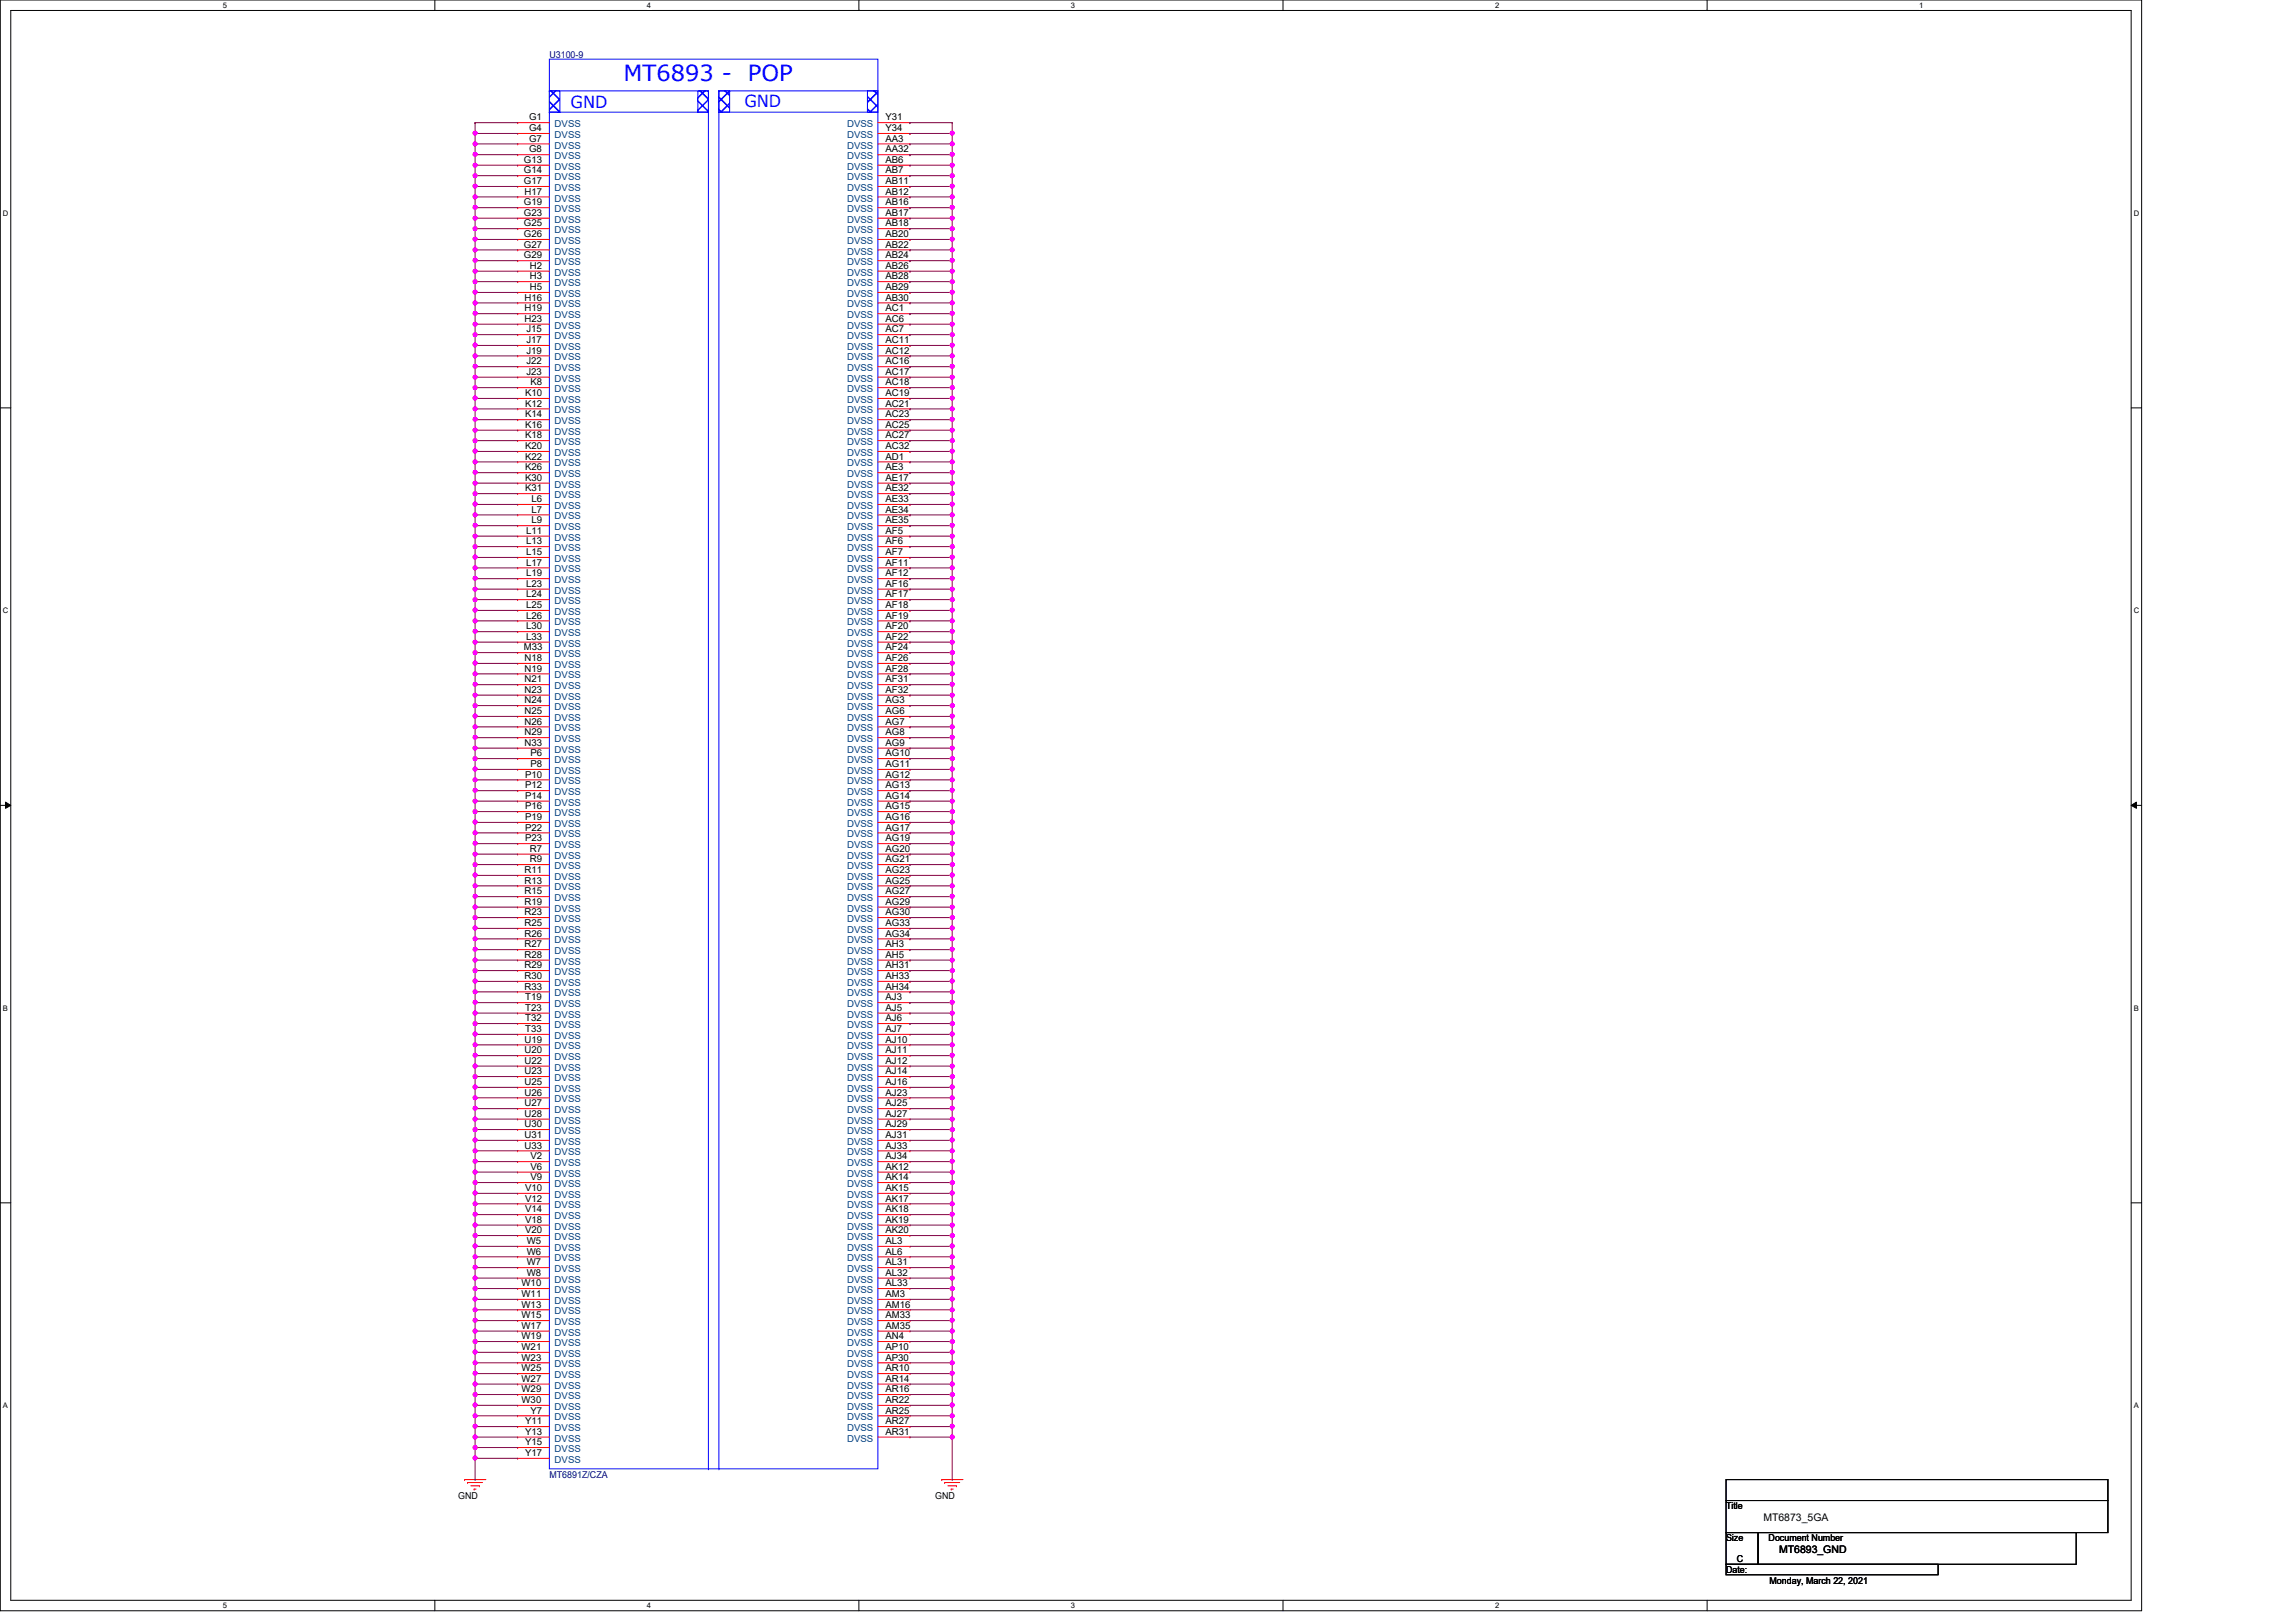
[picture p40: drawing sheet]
<svg xmlns="http://www.w3.org/2000/svg" width="297mm" height="210mm" viewBox="0 0 297 210" stroke-linecap="round" stroke-linejoin="round" font-family="sans-serif">
<defs><g id="words">
<g font-size="2.9" fill="#00f">
<text x="80.7" y="10.5">MT6893 -</text>
<text x="96.8" y="10.5">POP</text>
</g>
<g font-size="2.2" fill="#00f">
<text x="73.8" y="13.9">GND</text>
<text x="96.3" y="13.8">GND</text>
</g>
<g font-size="1.4">
<text x="228.1" y="196.8">MT6873_5GA</text>
<text x="230.2" y="200.9">MT6893_GND</text>
</g>
<g font-size="1.2" fill="#000080">
<text x="71.1" y="7.5">U3100-9</text>
<text x="71.1" y="191.2">MT6891Z/CZA</text>
</g>
<g font-size="1.2">
<text x="68.5" y="15.6">G1</text>
<text x="68.5" y="17">G4</text>
<text x="114.6" y="15.6">Y31</text>
<text x="114.6" y="17">Y34</text>
<text x="67.8" y="21.1">G13</text>
<text x="67.8" y="22.4">G14</text>
<text x="67.8" y="23.8">G17</text>
<text x="68.5" y="18.3">G7</text>
<text x="68.5" y="19.7">G8</text>
<text x="114.6" y="18.3">AA3</text>
<text x="114.6" y="19.7">AA32</text>
<text x="114.6" y="21.1">AB6</text>
<text x="114.6" y="22.4">AB7</text>
<text x="114.6" y="23.8">AB11</text>
<text x="67.8" y="26.6">G19</text>
<text x="67.8" y="27.9">G23</text>
<text x="67.8" y="29.3">G25</text>
<text x="67.9" y="25.2">H17</text>
<text x="114.6" y="25.2">AB12</text>
<text x="114.6" y="26.6">AB16</text>
<text x="114.6" y="27.9">AB17</text>
<text x="114.6" y="29.3">AB18</text>
<text x="67.8" y="30.7">G26</text>
<text x="67.8" y="32">G27</text>
<text x="67.8" y="33.4">G29</text>
<text x="68.5" y="34.8">H2</text>
<text x="114.6" y="30.7">AB20</text>
<text x="114.6" y="32">AB22</text>
<text x="114.6" y="33.4">AB24</text>
<text x="114.6" y="34.8">AB26</text>
<text x="67.9" y="38.9">H16</text>
<text x="67.9" y="40.3">H19</text>
<text x="67.9" y="41.7">H23</text>
<text x="68.5" y="36.2">H3</text>
<text x="68.5" y="37.5">H5</text>
<text x="114.6" y="36.2">AB28</text>
<text x="114.6" y="37.5">AB29</text>
<text x="114.6" y="38.9">AB30</text>
<text x="114.6" y="40.3">AC1</text>
<text x="114.6" y="41.7">AC6</text>
<text x="68.1" y="43">J15</text>
<text x="68.1" y="44.4">J17</text>
<text x="68.1" y="45.8">J19</text>
<text x="68.1" y="47.2">J22</text>
<text x="114.6" y="44.4">AC11</text>
<text x="114.6" y="45.8">AC12</text>
<text x="114.6" y="47.2">AC16</text>
<text x="114.6" y="43">AC7</text>
<text x="67.9" y="51.3">K10</text>
<text x="67.9" y="52.6">K12</text>
<text x="68.1" y="48.5">J23</text>
<text x="68.6" y="49.9">K8</text>
<text x="114.6" y="48.5">AC17</text>
<text x="114.6" y="49.9">AC18</text>
<text x="114.6" y="51.3">AC19</text>
<text x="114.6" y="52.6">AC21</text>
<text x="67.9" y="54">K14</text>
<text x="67.9" y="55.4">K16</text>
<text x="67.9" y="56.7">K18</text>
<text x="67.9" y="58.1">K20</text>
<text x="67.9" y="59.5">K22</text>
<text x="114.6" y="54">AC23</text>
<text x="114.6" y="55.4">AC25</text>
<text x="114.6" y="56.7">AC27</text>
<text x="114.6" y="58.1">AC32</text>
<text x="114.6" y="59.5">AD1</text>
<text x="67.9" y="60.9">K26</text>
<text x="67.9" y="62.2">K30</text>
<text x="67.9" y="63.6">K31</text>
<text x="68.7" y="65">L6</text>
<text x="114.6" y="60.9">AE3</text>
<text x="114.6" y="62.2">AE17</text>
<text x="114.6" y="63.6">AE32</text>
<text x="114.6" y="65">AE33</text>
<text x="68.1" y="69.1">L11</text>
<text x="68.1" y="70.4">L13</text>
<text x="68.1" y="71.8">L15</text>
<text x="68.7" y="66.3">L7</text>
<text x="68.7" y="67.7">L9</text>
<text x="114.6" y="66.3">AE34</text>
<text x="114.6" y="67.7">AE35</text>
<text x="114.6" y="70.4">AF6</text>
<text x="114.6" y="71.8">AF7</text>
<text x="114.6" y="69.1">AF5</text>
<text x="68.1" y="73.2">L17</text>
<text x="68.1" y="74.6">L19</text>
<text x="68.1" y="75.9">L23</text>
<text x="68.1" y="77.3">L24</text>
<text x="114.6" y="73.2">AF11</text>
<text x="114.6" y="74.6">AF12</text>
<text x="114.6" y="75.9">AF16</text>
<text x="114.6" y="77.3">AF17</text>
<text x="68.1" y="78.7">L25</text>
<text x="68.1" y="80.1">L26</text>
<text x="68.1" y="81.4">L30</text>
<text x="68.1" y="82.8">L33</text>
<text x="114.6" y="78.7">AF18</text>
<text x="114.6" y="81.4">AF20</text>
<text x="114.6" y="82.8">AF22</text>
<text x="114.6" y="80.1">AF19</text>
<text x="67.8" y="84.2">M33</text>
<text x="67.9" y="85.6">N18</text>
<text x="67.9" y="86.9">N19</text>
<text x="67.9" y="88.3">N21</text>
<text x="67.9" y="89.7">N23</text>
<text x="114.6" y="84.2">AF24</text>
<text x="114.6" y="85.6">AF26</text>
<text x="114.6" y="86.9">AF28</text>
<text x="114.6" y="88.3">AF31</text>
<text x="114.6" y="89.7">AF32</text>
<text x="67.9" y="91">N24</text>
<text x="67.9" y="92.4">N25</text>
<text x="67.9" y="93.8">N26</text>
<text x="67.9" y="95.2">N29</text>
<text x="114.6" y="91">AG3</text>
<text x="114.6" y="92.4">AG6</text>
<text x="114.6" y="93.8">AG7</text>
<text x="114.6" y="95.2">AG8</text>
<text x="67.9" y="96.5">N33</text>
<text x="67.9" y="100.6">P10</text>
<text x="68.6" y="97.9">P6</text>
<text x="68.6" y="99.3">P8</text>
<text x="114.6" y="96.5">AG9</text>
<text x="114.6" y="97.9">AG10</text>
<text x="114.6" y="99.3">AG11</text>
<text x="114.6" y="100.6">AG12</text>
<text x="67.9" y="102">P12</text>
<text x="67.9" y="103.4">P14</text>
<text x="67.9" y="104.7">P16</text>
<text x="67.9" y="106.1">P19</text>
<text x="67.9" y="107.5">P22</text>
<text x="114.6" y="102">AG13</text>
<text x="114.6" y="103.4">AG14</text>
<text x="114.6" y="104.7">AG15</text>
<text x="114.6" y="106.1">AG16</text>
<text x="114.6" y="107.5">AG17</text>
<text x="67.9" y="113">R11</text>
<text x="67.9" y="108.9">P23</text>
<text x="68.5" y="110.2">R7</text>
<text x="68.5" y="111.6">R9</text>
<text x="114.6" y="111.6">AG21</text>
<text x="114.6" y="113">AG23</text>
<text x="114.6" y="108.9">AG19</text>
<text x="114.6" y="110.2">AG20</text>
<text x="67.9" y="114.3">R13</text>
<text x="67.9" y="115.7">R15</text>
<text x="67.9" y="117.1">R19</text>
<text x="67.9" y="118.4">R23</text>
<text x="67.9" y="119.8">R25</text>
<text x="114.6" y="114.3">AG25</text>
<text x="114.6" y="115.7">AG27</text>
<text x="114.6" y="117.1">AG29</text>
<text x="114.6" y="118.4">AG30</text>
<text x="114.6" y="119.8">AG33</text>
<text x="67.9" y="121.2">R26</text>
<text x="67.9" y="122.6">R27</text>
<text x="67.9" y="124">R28</text>
<text x="67.9" y="125.3">R29</text>
<text x="114.6" y="124">AH5</text>
<text x="114.6" y="121.2">AG34</text>
<text x="114.6" y="125.3">AH31</text>
<text x="114.6" y="122.6">AH3</text>
<text x="67.9" y="126.7">R30</text>
<text x="67.9" y="128.1">R33</text>
<text x="67.9" y="129.5">T19</text>
<text x="67.9" y="130.8">T23</text>
<text x="114.6" y="126.7">AH33</text>
<text x="114.6" y="128.1">AH34</text>
<text x="114.6" y="129.5">AJ3</text>
<text x="114.6" y="130.8">AJ5</text>
<text x="67.9" y="134.9">U19</text>
<text x="67.9" y="136.3">U20</text>
<text x="67.9" y="137.7">U22</text>
<text x="67.9" y="132.2">T32</text>
<text x="67.9" y="133.6">T33</text>
<text x="114.6" y="132.2">AJ6</text>
<text x="114.6" y="133.6">AJ7</text>
<text x="114.6" y="134.9">AJ10</text>
<text x="114.6" y="136.3">AJ11</text>
<text x="114.6" y="137.7">AJ12</text>
<text x="67.9" y="139">U23</text>
<text x="67.9" y="140.4">U25</text>
<text x="67.9" y="141.8">U26</text>
<text x="67.9" y="143.2">U27</text>
<text x="114.6" y="139">AJ14</text>
<text x="114.6" y="140.4">AJ16</text>
<text x="114.6" y="141.8">AJ23</text>
<text x="114.6" y="143.2">AJ25</text>
<text x="67.9" y="144.5">U28</text>
<text x="67.9" y="145.9">U30</text>
<text x="67.9" y="147.3">U31</text>
<text x="67.9" y="148.6">U33</text>
<text x="114.6" y="144.5">AJ27</text>
<text x="114.6" y="145.9">AJ29</text>
<text x="114.6" y="147.3">AJ31</text>
<text x="114.6" y="148.6">AJ33</text>
<text x="67.9" y="154.1">V10</text>
<text x="67.9" y="155.5">V12</text>
<text x="68.6" y="150">V2</text>
<text x="68.6" y="151.4">V6</text>
<text x="68.6" y="152.7">V9</text>
<text x="114.6" y="150">AJ34</text>
<text x="114.6" y="151.4">AK12</text>
<text x="114.6" y="152.7">AK14</text>
<text x="114.6" y="154.1">AK15</text>
<text x="114.6" y="155.5">AK17</text>
<text x="67.9" y="156.9">V14</text>
<text x="67.9" y="158.2">V18</text>
<text x="67.9" y="159.6">V20</text>
<text x="68.2" y="161">W5</text>
<text x="114.6" y="156.9">AK18</text>
<text x="114.6" y="158.2">AK19</text>
<text x="114.6" y="159.6">AK20</text>
<text x="114.6" y="161">AL3</text>
<text x="67.5" y="166.5">W10</text>
<text x="67.5" y="167.9">W11</text>
<text x="68.2" y="162.3">W6</text>
<text x="68.2" y="163.7">W7</text>
<text x="68.2" y="165.1">W8</text>
<text x="114.6" y="162.3">AL6</text>
<text x="114.6" y="163.7">AL31</text>
<text x="114.6" y="165.1">AL32</text>
<text x="114.6" y="166.5">AL33</text>
<text x="114.6" y="167.9">AM3</text>
<text x="67.5" y="169.2">W13</text>
<text x="67.5" y="170.6">W15</text>
<text x="67.5" y="172">W17</text>
<text x="67.5" y="173.3">W19</text>
<text x="114.6" y="170.6">AM33</text>
<text x="114.6" y="172">AM35</text>
<text x="114.6" y="173.3">AN4</text>
<text x="114.6" y="169.2">AM16</text>
<text x="67.5" y="174.7">W21</text>
<text x="67.5" y="176.1">W23</text>
<text x="67.5" y="177.5">W25</text>
<text x="67.5" y="178.8">W27</text>
<text x="114.6" y="174.7">AP10</text>
<text x="114.6" y="176.1">AP30</text>
<text x="114.6" y="177.5">AR10</text>
<text x="114.6" y="178.8">AR14</text>
<text x="67.5" y="180.2">W29</text>
<text x="67.5" y="181.6">W30</text>
<text x="67.9" y="185.7">Y13</text>
<text x="67.9" y="184.3">Y11</text>
<text x="68.6" y="182.9">Y7</text>
<text x="114.6" y="185.7">AR31</text>
<text x="114.6" y="182.9">AR25</text>
<text x="114.6" y="184.3">AR27</text>
<text x="114.6" y="181.6">AR22</text>
<text x="114.6" y="180.2">AR16</text>
<text x="67.9" y="187">Y15</text>
<text x="67.9" y="188.4">Y17</text>
<text x="59.3" y="194">GND</text>
<text x="121" y="194">GND</text>
<text x="223.3" y="195.3">Title</text>
<text x="223.3" y="199.5">Size</text>
<text x="223.3" y="203.6">Date:</text>
<text x="224.7" y="202.2">C</text>
<text x="228.8" y="199.5">Document Number</text>
<text x="228.9" y="204.9">Monday, March 22, 2021</text>
</g>
<g font-size="1.2" fill="#004080">
<text x="71.8" y="16.5">DVSS</text>
<text x="71.8" y="17.9">DVSS</text>
<text x="109.6" y="16.5">DVSS</text>
<text x="109.6" y="17.9">DVSS</text>
<text x="71.8" y="19.2">DVSS</text>
<text x="71.8" y="20.6">DVSS</text>
<text x="71.8" y="22">DVSS</text>
<text x="71.8" y="23.3">DVSS</text>
<text x="109.6" y="19.2">DVSS</text>
<text x="109.6" y="20.6">DVSS</text>
<text x="109.6" y="22">DVSS</text>
<text x="109.6" y="23.3">DVSS</text>
<text x="71.8" y="27.5">DVSS</text>
<text x="71.8" y="28.8">DVSS</text>
<text x="71.8" y="24.7">DVSS</text>
<text x="71.8" y="26.1">DVSS</text>
<text x="109.6" y="24.7">DVSS</text>
<text x="109.6" y="26.1">DVSS</text>
<text x="109.6" y="27.5">DVSS</text>
<text x="109.6" y="28.8">DVSS</text>
<text x="71.8" y="35.7">DVSS</text>
<text x="71.8" y="30.2">DVSS</text>
<text x="71.8" y="31.6">DVSS</text>
<text x="71.8" y="32.9">DVSS</text>
<text x="71.8" y="34.3">DVSS</text>
<text x="109.6" y="30.2">DVSS</text>
<text x="109.6" y="31.6">DVSS</text>
<text x="109.6" y="32.9">DVSS</text>
<text x="109.6" y="34.3">DVSS</text>
<text x="109.6" y="35.7">DVSS</text>
<text x="71.8" y="37">DVSS</text>
<text x="71.8" y="38.4">DVSS</text>
<text x="71.8" y="39.8">DVSS</text>
<text x="71.8" y="41.2">DVSS</text>
<text x="109.6" y="37">DVSS</text>
<text x="109.6" y="38.4">DVSS</text>
<text x="109.6" y="39.8">DVSS</text>
<text x="109.6" y="41.2">DVSS</text>
<text x="71.8" y="42.5">DVSS</text>
<text x="71.8" y="43.9">DVSS</text>
<text x="71.8" y="45.3">DVSS</text>
<text x="71.8" y="46.7">DVSS</text>
<text x="109.6" y="42.5">DVSS</text>
<text x="109.6" y="45.3">DVSS</text>
<text x="109.6" y="46.7">DVSS</text>
<text x="109.6" y="43.9">DVSS</text>
<text x="71.8" y="48">DVSS</text>
<text x="71.8" y="49.4">DVSS</text>
<text x="71.8" y="50.8">DVSS</text>
<text x="71.8" y="52.2">DVSS</text>
<text x="71.8" y="53.5">DVSS</text>
<text x="109.6" y="48">DVSS</text>
<text x="109.6" y="49.4">DVSS</text>
<text x="109.6" y="50.8">DVSS</text>
<text x="109.6" y="52.2">DVSS</text>
<text x="109.6" y="53.5">DVSS</text>
<text x="71.8" y="54.9">DVSS</text>
<text x="71.8" y="56.3">DVSS</text>
<text x="71.8" y="57.6">DVSS</text>
<text x="71.8" y="59">DVSS</text>
<text x="109.6" y="54.9">DVSS</text>
<text x="109.6" y="56.3">DVSS</text>
<text x="109.6" y="57.6">DVSS</text>
<text x="109.6" y="59">DVSS</text>
<text x="71.8" y="60.4">DVSS</text>
<text x="71.8" y="61.8">DVSS</text>
<text x="71.8" y="63.1">DVSS</text>
<text x="71.8" y="64.5">DVSS</text>
<text x="71.8" y="65.9">DVSS</text>
<text x="109.6" y="61.8">DVSS</text>
<text x="109.6" y="63.1">DVSS</text>
<text x="109.6" y="64.5">DVSS</text>
<text x="109.6" y="65.9">DVSS</text>
<text x="109.6" y="60.4">DVSS</text>
<text x="71.8" y="67.2">DVSS</text>
<text x="71.8" y="68.6">DVSS</text>
<text x="71.8" y="70">DVSS</text>
<text x="71.8" y="71.3">DVSS</text>
<text x="109.6" y="67.2">DVSS</text>
<text x="109.6" y="68.6">DVSS</text>
<text x="109.6" y="71.3">DVSS</text>
<text x="109.6" y="70">DVSS</text>
<text x="71.8" y="72.7">DVSS</text>
<text x="71.8" y="74.1">DVSS</text>
<text x="71.8" y="75.5">DVSS</text>
<text x="71.8" y="76.8">DVSS</text>
<text x="109.6" y="74.1">DVSS</text>
<text x="109.6" y="75.5">DVSS</text>
<text x="109.6" y="76.8">DVSS</text>
<text x="109.6" y="72.7">DVSS</text>
<text x="71.8" y="78.2">DVSS</text>
<text x="71.8" y="79.6">DVSS</text>
<text x="71.8" y="80.9">DVSS</text>
<text x="71.8" y="82.3">DVSS</text>
<text x="71.8" y="83.7">DVSS</text>
<text x="109.6" y="78.2">DVSS</text>
<text x="109.6" y="79.6">DVSS</text>
<text x="109.6" y="82.3">DVSS</text>
<text x="109.6" y="83.7">DVSS</text>
<text x="109.6" y="80.9">DVSS</text>
<text x="71.8" y="85">DVSS</text>
<text x="71.8" y="86.4">DVSS</text>
<text x="71.8" y="87.8">DVSS</text>
<text x="71.8" y="89.2">DVSS</text>
<text x="109.6" y="85">DVSS</text>
<text x="109.6" y="86.4">DVSS</text>
<text x="109.6" y="87.8">DVSS</text>
<text x="109.6" y="89.2">DVSS</text>
<text x="71.8" y="90.6">DVSS</text>
<text x="71.8" y="91.9">DVSS</text>
<text x="71.8" y="93.3">DVSS</text>
<text x="71.8" y="94.7">DVSS</text>
<text x="109.6" y="90.6">DVSS</text>
<text x="109.6" y="91.9">DVSS</text>
<text x="109.6" y="93.3">DVSS</text>
<text x="109.6" y="94.7">DVSS</text>
<text x="71.8" y="96.1">DVSS</text>
<text x="71.8" y="97.4">DVSS</text>
<text x="71.8" y="98.8">DVSS</text>
<text x="71.8" y="100.2">DVSS</text>
<text x="71.8" y="101.5">DVSS</text>
<text x="109.6" y="96.1">DVSS</text>
<text x="109.6" y="97.4">DVSS</text>
<text x="109.6" y="98.8">DVSS</text>
<text x="109.6" y="100.2">DVSS</text>
<text x="109.6" y="101.5">DVSS</text>
<text x="71.8" y="102.9">DVSS</text>
<text x="71.8" y="104.3">DVSS</text>
<text x="71.8" y="105.6">DVSS</text>
<text x="71.8" y="107">DVSS</text>
<text x="109.6" y="102.9">DVSS</text>
<text x="109.6" y="104.3">DVSS</text>
<text x="109.6" y="105.6">DVSS</text>
<text x="109.6" y="107">DVSS</text>
<text x="71.8" y="108.4">DVSS</text>
<text x="71.8" y="109.8">DVSS</text>
<text x="71.8" y="111.1">DVSS</text>
<text x="71.8" y="112.5">DVSS</text>
<text x="71.8" y="113.9">DVSS</text>
<text x="109.6" y="108.4">DVSS</text>
<text x="109.6" y="112.5">DVSS</text>
<text x="109.6" y="113.9">DVSS</text>
<text x="109.6" y="109.8">DVSS</text>
<text x="109.6" y="111.1">DVSS</text>
<text x="71.8" y="115.2">DVSS</text>
<text x="71.8" y="116.6">DVSS</text>
<text x="71.8" y="118">DVSS</text>
<text x="71.8" y="119.3">DVSS</text>
<text x="109.6" y="115.2">DVSS</text>
<text x="109.6" y="116.6">DVSS</text>
<text x="109.6" y="118">DVSS</text>
<text x="109.6" y="119.3">DVSS</text>
<text x="71.8" y="120.7">DVSS</text>
<text x="71.8" y="122.1">DVSS</text>
<text x="71.8" y="123.5">DVSS</text>
<text x="71.8" y="124.8">DVSS</text>
<text x="109.6" y="124.8">DVSS</text>
<text x="109.6" y="120.7">DVSS</text>
<text x="109.6" y="122.1">DVSS</text>
<text x="109.6" y="123.5">DVSS</text>
<text x="71.8" y="126.2">DVSS</text>
<text x="71.8" y="127.6">DVSS</text>
<text x="71.8" y="128.9">DVSS</text>
<text x="71.8" y="130.3">DVSS</text>
<text x="71.8" y="131.7">DVSS</text>
<text x="109.6" y="126.2">DVSS</text>
<text x="109.6" y="127.6">DVSS</text>
<text x="109.6" y="128.9">DVSS</text>
<text x="109.6" y="130.3">DVSS</text>
<text x="109.6" y="131.7">DVSS</text>
<text x="71.8" y="133.1">DVSS</text>
<text x="71.8" y="134.5">DVSS</text>
<text x="71.8" y="135.8">DVSS</text>
<text x="71.8" y="137.2">DVSS</text>
<text x="109.6" y="133.1">DVSS</text>
<text x="109.6" y="134.5">DVSS</text>
<text x="109.6" y="135.8">DVSS</text>
<text x="109.6" y="137.2">DVSS</text>
<text x="71.8" y="139.9">DVSS</text>
<text x="71.8" y="141.3">DVSS</text>
<text x="71.8" y="142.7">DVSS</text>
<text x="71.8" y="138.6">DVSS</text>
<text x="109.6" y="138.6">DVSS</text>
<text x="109.6" y="139.9">DVSS</text>
<text x="109.6" y="141.3">DVSS</text>
<text x="109.6" y="142.7">DVSS</text>
<text x="71.8" y="144.1">DVSS</text>
<text x="71.8" y="145.4">DVSS</text>
<text x="71.8" y="146.8">DVSS</text>
<text x="71.8" y="148.2">DVSS</text>
<text x="71.8" y="149.5">DVSS</text>
<text x="109.6" y="144.1">DVSS</text>
<text x="109.6" y="145.4">DVSS</text>
<text x="109.6" y="146.8">DVSS</text>
<text x="109.6" y="148.2">DVSS</text>
<text x="109.6" y="149.5">DVSS</text>
<text x="71.8" y="150.9">DVSS</text>
<text x="71.8" y="152.3">DVSS</text>
<text x="71.8" y="153.6">DVSS</text>
<text x="71.8" y="155">DVSS</text>
<text x="109.6" y="150.9">DVSS</text>
<text x="109.6" y="152.3">DVSS</text>
<text x="109.6" y="153.6">DVSS</text>
<text x="109.6" y="155">DVSS</text>
<text x="71.8" y="156.4">DVSS</text>
<text x="71.8" y="157.8">DVSS</text>
<text x="71.8" y="159.1">DVSS</text>
<text x="71.8" y="160.5">DVSS</text>
<text x="71.8" y="161.9">DVSS</text>
<text x="109.6" y="156.4">DVSS</text>
<text x="109.6" y="157.8">DVSS</text>
<text x="109.6" y="159.1">DVSS</text>
<text x="109.6" y="160.5">DVSS</text>
<text x="109.6" y="161.9">DVSS</text>
<text x="71.8" y="163.2">DVSS</text>
<text x="71.8" y="164.6">DVSS</text>
<text x="71.8" y="167.3">DVSS</text>
<text x="71.8" y="166">DVSS</text>
<text x="109.6" y="163.2">DVSS</text>
<text x="109.6" y="164.6">DVSS</text>
<text x="109.6" y="166">DVSS</text>
<text x="109.6" y="167.3">DVSS</text>
<text x="71.8" y="168.7">DVSS</text>
<text x="71.8" y="170.1">DVSS</text>
<text x="71.8" y="171.5">DVSS</text>
<text x="71.8" y="172.8">DVSS</text>
<text x="109.6" y="168.7">DVSS</text>
<text x="109.6" y="171.5">DVSS</text>
<text x="109.6" y="172.8">DVSS</text>
<text x="109.6" y="170.1">DVSS</text>
<text x="71.8" y="174.2">DVSS</text>
<text x="71.8" y="175.6">DVSS</text>
<text x="71.8" y="177">DVSS</text>
<text x="71.8" y="178.4">DVSS</text>
<text x="71.8" y="179.7">DVSS</text>
<text x="109.6" y="174.2">DVSS</text>
<text x="109.6" y="175.6">DVSS</text>
<text x="109.6" y="177">DVSS</text>
<text x="109.6" y="178.4">DVSS</text>
<text x="109.6" y="179.7">DVSS</text>
<text x="71.8" y="181.1">DVSS</text>
<text x="71.8" y="182.5">DVSS</text>
<text x="71.8" y="183.8">DVSS</text>
<text x="71.8" y="185.2">DVSS</text>
<text x="109.6" y="183.8">DVSS</text>
<text x="109.6" y="185.2">DVSS</text>
<text x="109.6" y="182.5">DVSS</text>
<text x="109.6" y="181.1">DVSS</text>
<text x="71.8" y="186.6">DVSS</text>
<text x="71.8" y="187.9">DVSS</text>
<text x="71.8" y="189.3">DVSS</text>
<text x="109.6" y="186.6">DVSS</text>
</g>
<g font-size="1">
<text x="28.8" y="1">5</text>
<text x="83.7" y="1">4</text>
<text x="138.6" y="1">3</text>
<text x="193.4" y="1">2</text>
<text x="248.3" y="1">1</text>
<text x=".4" y="27.9">D</text>
<text x="276.1" y="27.9">D</text>
<text x=".4" y="79.4">C</text>
<text x="276.1" y="79.4">C</text>
<text x=".4" y="130.8">B</text>
<text x="276.1" y="130.8">B</text>
<text x=".4" y="182.2">A</text>
<text x="276.1" y="182.2">A</text>
<text x="28.8" y="208.1">5</text>
<text x="83.7" y="208.1">4</text>
<text x="138.6" y="208.1">3</text>
<text x="193.4" y="208.1">2</text>
</g>
</g></defs>
<path d="M0 0h277.1v208.4h-277.1zM1.4 1.4h274.3v205.7h-274.3z" fill="none" stroke="#000" stroke-width=".13"/>
<g fill="#fff">
<path d="M28.8 .1h.6v1.1h-.6z"/>
<path d="M28.8 207.2h.6v1.1h-.6z"/>
</g>
<path d="M56.3 0v1.4M56.3 207.1v1.3" fill="none" stroke="#000" stroke-width=".13"/>
<g fill="#fff">
<path d="M83.7 .1h.5v1.1h-.5z"/>
<path d="M83.7 207.2h.5v1.1h-.5z"/>
</g>
<path d="M111.1 0v1.4M111.1 207.1v1.3" fill="none" stroke="#000" stroke-width=".13"/>
<g fill="#fff">
<path d="M138.6 .1h.5v1.1h-.5z"/>
<path d="M138.6 207.2h.5v1.1h-.5z"/>
</g>
<path d="M166 0v1.4M166 207.1v1.3" fill="none" stroke="#000" stroke-width=".13"/>
<g fill="#fff">
<path d="M193.4 .1h.6v1.1h-.6z"/>
<path d="M193.4 207.2h.6v1.1h-.6z"/>
</g>
<path d="M220.8 0v1.4M220.8 207.1v1.3" fill="none" stroke="#000" stroke-width=".13"/>
<g fill="#fff">
<path d="M248.3 .1h.5v1.1h-.5z"/>
<path d="M.4 27.1h.7v1.1h-.7z"/>
<path d="M276.1 27.1h.7v1.1h-.7z"/>
<path d="M.4 78.5h.7v1.1h-.7z"/>
<path d="M276.1 78.5h.7v1.1h-.7z"/>
</g>
<path d="M0 52.8h1.4M275.7 52.8h1.4" fill="none" stroke="#000" stroke-width=".13"/>
<g fill="#fff">
<path d="M.4 129.9h.6v1.1h-.6z"/>
<path d="M276.1 129.9h.6v1.1h-.6z"/>
</g>
<path d="M0 104.2h1.4M.7 103.8l.7 .4-.7 .4zM275.7 104.2l.7-.4v.8zM275.7 104.2h1.4" fill="none" stroke="#000" stroke-width=".13"/>
<path d="M.7 103.8l.7 .4-.7 .4zM275.7 104.2l.7-.4v.8z" fill="#000"/>
<g fill="#fff">
<path d="M.4 181.4h.6v1.1h-.6z"/>
<path d="M276.1 181.4h.6v1.1h-.6z"/>
</g>
<path d="M0 155.7h1.4M275.7 155.7h1.4M223.3 191.5h49.4v2.7h-49.4zM223.3 194.2h49.4v4.1h-49.4zM223.3 198.3h4.2v4.1h-4.2zM227.5 198.3h41.1v4.1h-41.1zM223.3 202.4h27.4v1.4h-27.4z" fill="none" stroke="#000" stroke-width=".13"/>
<g fill="none" stroke="#f00" stroke-width=".13">
<path d="M60.1 191.5h.1M60.1 191.5h2.8M60.5 191.9h.1M60.5 191.9h1.9M60.9 192.3h1.1M61.3 192.7h.1M61.3 192.7h.3M62 192.3h.1M121.8 191.5h.1M121.8 191.5h2.8M122.2 191.9h.1M122.2 191.9h2"/>
<path d="M122.6 192.3h1.1M123.1 192.7h.1M123.1 192.7h.2M123.7 192.3h.1"/>
</g>
<path d="M112.2 11.8h1.4v2.7h-1.4z" fill-rule="evenodd" fill="#fff"/>
<path d="M112.2 11.8h1.4v2.7h-1.4z" fill-rule="evenodd" fill="#00f"/>
<path d="M71.1 7.7h42.5v182.4h-42.5zM112.2 11.8h1.4v2.7h-1.4z" fill="none" stroke="#00f" stroke-width=".13"/>
<path d="M93 11.8h1.4v2.7h-1.4z" fill-rule="evenodd" fill="#fff"/>
<path d="M93 11.8h1.4v2.7h-1.4z" fill-rule="evenodd" fill="#00f"/>
<path d="M93 11.8h1.4v2.7h-1.4z" fill="none" stroke="#00f" stroke-width=".13"/>
<path d="M71.1 11.8h1.3v2.7h-1.3z" fill-rule="evenodd" fill="#fff"/>
<path d="M71.1 11.8h1.3v2.7h-1.3z" fill-rule="evenodd" fill="#00f"/>
<path d="M71.1 11.8h1.3v2.7h-1.3z" fill="none" stroke="#00f" stroke-width=".13"/>
<path d="M90.3 11.8h1.3v2.7h-1.3z" fill-rule="evenodd" fill="#fff"/>
<path d="M90.3 11.8h1.3v2.7h-1.3z" fill-rule="evenodd" fill="#00f"/>
<path d="M71.1 11.8h.1M71.1 14.5h.1M71.1 11.8h20.5v178.3M71.1 14.5h20.5M90.3 11.8h1.3v2.7h-1.3zM93 14.5h.1M93 11.8h.1M93 11.8h20.6M93 14.5h20.6M93 11.8v178.3M91.6 190.1h.1M93 190.1h.1" fill="none" stroke="#00f" stroke-width=".13"/>
<g fill="none" stroke="#f00" stroke-width=".13">
<path d="M67 15.9h.1M67 17.3h.1M67 18.6h.1M67 18.6h4.1M67 15.9h4.1M67 17.3h4.1M113.6 18.6h4.1M113.6 15.9h4.1M113.6 17.3h4.1M117.7 18.6h.1M117.7 15.9h.1M117.7 17.3h.1"/>
<path d="M67 35.1h.1M67 36.4h.1M67 37.8h.1M67 39.2h.1M67 26.9h.1M67 28.2h.1M67 29.6h.1M67 31h.1M67 32.3h.1M67 33.7h.1M67 20h.1M67 21.4h.1"/>
<path d="M67 22.7h.1M67 24.1h.1M67 25.5h.1M67 35.1h4.1M67 36.4h4.1M67 37.8h4.1M67 39.2h4.1M67 20h4.1M67 21.4h4.1M67 22.7h4.1M67 24.1h4.1M67 25.5h4.1"/>
<path d="M67 26.9h4.1M67 28.2h4.1M67 29.6h4.1M67 31h4.1M67 32.3h4.1M67 33.7h4.1M113.6 35.1h4.1M113.6 36.4h4.1M113.6 37.8h4.1M113.6 39.2h4.1M113.6 20h4.1M113.6 21.4h4.1"/>
<path d="M113.6 22.7h4.1M113.6 24.1h4.1M113.6 25.5h4.1M113.6 26.9h4.1M113.6 28.2h4.1M113.6 29.6h4.1M113.6 31h4.1M113.6 32.3h4.1M113.6 33.7h4.1M117.7 20h.1M117.7 21.4h.1M117.7 22.7h.1"/>
<path d="M117.7 24.1h.1M117.7 25.5h.1M117.7 26.9h.1M117.7 28.2h.1M117.7 29.6h.1M117.7 31h.1M117.7 32.3h.1M117.7 33.7h.1M117.7 35.1h.1M117.7 36.4h.1M117.7 37.8h.1M117.7 39.2h.1"/>
<path d="M67 40.6h.1M67 42h.1M67 43.3h.1M67 44.7h.1M67 46.1h.1M67 47.5h.1M67 48.8h.1M67 50.2h.1M67 51.6h.1M67 52.9h.1M67 54.3h.1M67 55.7h.1"/>
<path d="M67 57h.1M67 58.4h.1M67 59.8h.1M67 40.6h4.1M67 42h4.1M67 43.3h4.1M67 44.7h4.1M67 46.1h4.1M67 47.5h4.1M67 48.8h4.1M67 50.2h4.1M67 51.6h4.1"/>
<path d="M67 52.9h4.1M67 54.3h4.1M67 55.7h4.1M67 57h4.1M67 58.4h4.1M67 59.8h4.1M113.6 40.6h4.1M113.6 42h4.1M113.6 43.3h4.1M113.6 44.7h4.1M113.6 46.1h4.1M113.6 47.5h4.1"/>
<path d="M113.6 48.8h4.1M113.6 50.2h4.1M113.6 51.6h4.1M113.6 52.9h4.1M113.6 54.3h4.1M113.6 55.7h4.1M113.6 57h4.1M113.6 58.4h4.1M113.6 59.8h4.1M117.7 40.6h.1M117.7 42h.1M117.7 44.7h.1"/>
<path d="M117.7 46.1h.1M117.7 47.5h.1M117.7 48.8h.1M117.7 50.2h.1M117.7 51.6h.1M117.7 52.9h.1M117.7 54.3h.1M117.7 55.7h.1M117.7 57h.1M117.7 58.4h.1M117.7 43.3h.1M117.7 59.8h.1"/>
<path d="M67 61.2h.1M67 62.5h.1M67 63.9h.1M67 65.3h.1M67 66.6h.1M67 68h.1M67 69.4h.1M67 70.7h.1M67 72.1h.1M67 73.5h.1M67 74.9h.1M67 76.2h.1"/>
<path d="M67 77.6h.1M67 79h.1M67 61.2h4.1M67 62.5h4.1M67 63.9h4.1M67 65.3h4.1M67 66.6h4.1M67 68h4.1M67 69.4h4.1M67 70.7h4.1M67 72.1h4.1M67 73.5h4.1"/>
<path d="M67 74.9h4.1M67 76.2h4.1M67 77.6h4.1M67 79h4.1M113.6 61.2h4.1M113.6 62.5h4.1M113.6 63.9h4.1M113.6 65.3h4.1M113.6 66.6h4.1M113.6 68h4.1M113.6 69.4h4.1M113.6 70.7h4.1"/>
<path d="M113.6 72.1h4.1M113.6 73.5h4.1M113.6 74.9h4.1M113.6 76.2h4.1M113.6 77.6h4.1M113.6 79h4.1M117.7 61.2h.1M117.7 62.5h.1M117.7 63.9h.1M117.7 65.3h.1M117.7 66.6h.1M117.7 68h.1"/>
<path d="M117.7 70.7h.1M117.7 73.5h.1M117.7 74.9h.1M117.7 76.2h.1M117.7 77.6h.1M117.7 79h.1M117.7 72.1h.1M117.7 69.4h.1M67 80.3h.1M67 81.7h.1M67 83.1h.1M67 84.5h.1"/>
<path d="M67 85.9h.1M67 87.2h.1M67 88.6h.1M67 90h.1M67 91.3h.1M67 92.7h.1M67 94.1h.1M67 95.5h.1M67 96.8h.1M67 98.2h.1M67 99.6h.1M67 80.3h4.1"/>
<path d="M67 81.7h4.1M67 83.1h4.1M67 84.5h4.1M67 85.9h4.1M67 87.2h4.1M67 88.6h4.1M67 90h4.1M67 91.3h4.1M67 92.7h4.1M67 94.1h4.1M67 95.5h4.1M67 96.8h4.1"/>
<path d="M67 98.2h4.1M67 99.6h4.1M113.6 80.3h4.1M113.6 81.7h4.1M113.6 83.1h4.1M113.6 84.5h4.1M113.6 85.9h4.1M113.6 87.2h4.1M113.6 88.6h4.1M113.6 90h4.1M113.6 91.3h4.1M113.6 92.7h4.1"/>
<path d="M113.6 94.1h4.1M113.6 95.5h4.1M113.6 96.8h4.1M113.6 98.2h4.1M113.6 99.6h4.1M117.7 81.7h.1M117.7 83.1h.1M117.7 84.5h.1M117.7 85.9h.1M117.7 87.2h.1M117.7 88.6h.1M117.7 90h.1"/>
<path d="M117.7 91.3h.1M117.7 92.7h.1M117.7 94.1h.1M117.7 95.5h.1M117.7 96.8h.1M117.7 98.2h.1M117.7 99.6h.1M117.7 80.3h.1M67 100.9h.1M67 102.3h.1M67 103.7h.1M67 105h.1"/>
<path d="M67 106.4h.1M67 107.8h.1M67 109.2h.1M67 110.5h.1M67 111.9h.1M67 113.3h.1M67 114.6h.1M67 116h.1M67 117.4h.1M67 118.7h.1M67 100.9h4.1M67 102.3h4.1"/>
<path d="M67 103.7h4.1M67 105h4.1M67 106.4h4.1M67 107.8h4.1M67 109.2h4.1M67 110.5h4.1M67 111.9h4.1M67 113.3h4.1M67 114.6h4.1M67 116h4.1M67 117.4h4.1M67 118.7h4.1"/>
<path d="M113.6 100.9h4.1M113.6 102.3h4.1M113.6 103.7h4.1M113.6 105h4.1M113.6 106.4h4.1M113.6 107.8h4.1M113.6 109.2h4.1M113.6 110.5h4.1M113.6 111.9h4.1M113.6 113.3h4.1M113.6 114.6h4.1M113.6 116h4.1"/>
<path d="M113.6 117.4h4.1M113.6 118.7h4.1M117.7 100.9h.1M117.7 102.3h.1M117.7 103.7h.1M117.7 105h.1M117.7 106.4h.1M117.7 107.8h.1M117.7 111.9h.1M117.7 113.3h.1M117.7 114.6h.1M117.7 116h.1"/>
<path d="M117.7 117.4h.1M117.7 118.7h.1M117.7 109.2h.1M117.7 110.5h.1M67 120.1h.1M67 121.5h.1M67 122.9h.1M67 124.2h.1M67 125.6h.1M67 127h.1M67 128.4h.1M67 129.8h.1"/>
<path d="M67 131.1h.1M67 132.5h.1M67 133.9h.1M67 135.2h.1M67 139.3h.1M67 136.6h.1M67 138h.1M67 120.1h4.1M67 121.5h4.1M67 122.9h4.1M67 124.2h4.1M67 125.6h4.1"/>
<path d="M67 127h4.1M67 128.4h4.1M67 129.8h4.1M67 131.1h4.1M67 132.5h4.1M67 133.9h4.1M67 135.2h4.1M67 139.3h4.1M67 136.6h4.1M67 138h4.1M113.6 120.1h4.1M113.6 121.5h4.1"/>
<path d="M113.6 122.9h4.1M113.6 124.2h4.1M113.6 125.6h4.1M113.6 127h4.1M113.6 128.4h4.1M113.6 129.8h4.1M113.6 131.1h4.1M113.6 132.5h4.1M113.6 133.9h4.1M113.6 135.2h4.1M113.6 139.3h4.1M113.6 136.6h4.1"/>
<path d="M113.6 138h4.1M117.7 124.2h.1M117.7 120.1h.1M117.7 121.5h.1M117.7 125.6h.1M117.7 127h.1M117.7 128.4h.1M117.7 129.8h.1M117.7 132.5h.1M117.7 133.9h.1M117.7 135.2h.1M117.7 136.6h.1"/>
<path d="M117.7 138h.1M117.7 139.3h.1M117.7 122.9h.1M117.7 131.1h.1M67 140.7h.1M67 142.1h.1M67 143.5h.1M67 144.8h.1M67 146.2h.1M67 147.6h.1M67 148.9h.1M67 150.3h.1"/>
<path d="M67 151.7h.1M67 153h.1M67 154.4h.1M67 155.8h.1M67 157.2h.1M67 158.5h.1M67 159.9h.1M67 140.7h4.1M67 142.1h4.1M67 143.5h4.1M67 144.8h4.1M67 146.2h4.1"/>
<path d="M67 147.6h4.1M67 148.9h4.1M67 150.3h4.1M67 151.7h4.1M67 153h4.1M67 154.4h4.1M67 155.8h4.1M67 157.2h4.1M67 158.5h4.1M67 159.9h4.1M113.6 140.7h4.1M113.6 142.1h4.1"/>
<path d="M113.6 143.5h4.1M113.6 144.8h4.1M113.6 146.2h4.1M113.6 147.6h4.1M113.6 148.9h4.1M113.6 150.3h4.1M113.6 151.7h4.1M113.6 153h4.1M113.6 154.4h4.1M113.6 155.8h4.1M113.6 157.2h4.1M113.6 158.5h4.1"/>
<path d="M113.6 159.9h4.1M117.7 140.7h.1M117.7 142.1h.1M117.7 143.5h.1M117.7 144.8h.1M117.7 146.2h.1M117.7 147.6h.1M117.7 148.9h.1M117.7 150.3h.1M117.7 151.7h.1M117.7 153h.1M117.7 154.4h.1"/>
<path d="M117.7 155.8h.1M117.7 157.2h.1M117.7 158.5h.1M117.7 159.9h.1M67 161.3h.1M67 162.6h.1M67 164h.1M67 166.8h.1M67 168.1h.1M67 169.5h.1M67 170.9h.1M67 172.3h.1"/>
<path d="M67 173.6h.1M67 175h.1M67 176.4h.1M67 177.8h.1M67 179.1h.1M67 165.4h.1M67 161.3h4.1M67 162.6h4.1M67 164h4.1M67 166.8h4.1M67 168.1h4.1M67 169.5h4.1"/>
<path d="M67 170.9h4.1M67 172.3h4.1M67 173.6h4.1M67 165.4h4.1M67 175h4.1M67 176.4h4.1M67 177.8h4.1M67 179.1h4.1M113.6 161.3h4.1M113.6 162.6h4.1M113.6 164h4.1M113.6 166.8h4.1"/>
<path d="M113.6 168.1h4.1M113.6 169.5h4.1M113.6 170.9h4.1M113.6 172.3h4.1M113.6 173.6h4.1M113.6 165.4h4.1M113.6 175h4.1M113.6 176.4h4.1M113.6 177.8h4.1M113.6 179.1h4.1M117.7 161.3h.1M117.7 162.6h.1"/>
<path d="M117.7 164h.1M117.7 165.4h.1M117.7 166.8h.1M117.7 168.1h.1M117.7 170.9h.1M117.7 172.3h.1M117.7 173.6h.1M117.7 175h.1M117.7 176.4h.1M117.7 177.8h.1M117.7 179.1h.1M117.7 169.5h.1"/>
<path d="M67 180.5h.1M67 181.9h.1M67 186h.1M67 187.3h.1M67 188.7h.1M67 183.2h.1M67 184.6h.1M67 186h4.1M67 180.5h4.1M67 181.9h4.1M67 187.3h4.1M67 188.7h4.1"/>
<path d="M67 183.2h4.1M67 184.6h4.1M113.6 186h4.1M113.6 180.5h4.1M113.6 181.9h4.1M113.6 183.2h4.1M113.6 184.6h4.1M117.7 186h.1M117.7 183.2h.1M117.7 184.6h.1M117.7 181.9h.1M117.7 180.5h.1"/>
</g>
<path d="M61.5 15.9h.1M61.5 17.3h.1M61.5 15.9h5.5M61.5 15.9v2.7M61.5 17.3h5.5M117.7 15.9h.1M117.7 15.9h5.5M123.2 15.9h.1M123.2 15.9v1.4" fill="none" stroke="#800040" stroke-width=".13"/>
<circle cx="61.5" cy="18.6" r=".26" fill="#f0f"/>
<circle cx="61.5" cy="18.6" r=".26" fill="none" stroke="#f0f" stroke-width=".13"/>
<circle cx="61.5" cy="17.2" r=".26" fill="#f0f"/>
<circle cx="61.5" cy="17.2" r=".26" fill="none" stroke="#f0f" stroke-width=".13"/>
<path d="M117.7 17.3h.1M117.7 17.3h5.5" fill="none" stroke="#800040" stroke-width=".13"/>
<circle cx="123.2" cy="17.2" r=".26" fill="#f0f"/>
<circle cx="123.2" cy="17.2" r=".26" fill="none" stroke="#f0f" stroke-width=".13"/>
<path d="M61.5 18.6h.1M61.5 18.6v1.4M123.2 17.3h.1M123.2 17.3v1.3" fill="none" stroke="#800040" stroke-width=".13"/>
<circle cx="61.5" cy="20" r=".26" fill="#f0f"/>
<circle cx="61.5" cy="20" r=".26" fill="none" stroke="#f0f" stroke-width=".13"/>
<path d="M61.5 18.6h.1M61.5 18.6h5.5M117.7 18.6h.1M117.7 18.6h5.5" fill="none" stroke="#800040" stroke-width=".13"/>
<circle cx="123.2" cy="18.6" r=".26" fill="#f0f"/>
<circle cx="123.2" cy="18.6" r=".26" fill="none" stroke="#f0f" stroke-width=".13"/>
<path d="M123.2 18.6h.1M123.2 18.6v1.4h-5.5M61.5 20h.1M61.5 20v1.4M61.5 20h5.5M117.7 20h.1" fill="none" stroke="#800040" stroke-width=".13"/>
<circle cx="123.2" cy="20" r=".26" fill="#f0f"/>
<circle cx="123.2" cy="20" r=".26" fill="none" stroke="#f0f" stroke-width=".13"/>
<path d="M61.5 21.4h.1M61.5 21.4h5.5M61.5 21.4v1.3M123.2 20h.1M123.2 20v1.4" fill="none" stroke="#800040" stroke-width=".13"/>
<circle cx="61.5" cy="22.7" r=".26" fill="#f0f"/>
<circle cx="61.5" cy="22.7" r=".26" fill="none" stroke="#f0f" stroke-width=".13"/>
<circle cx="61.5" cy="21.4" r=".26" fill="#f0f"/>
<circle cx="61.5" cy="21.4" r=".26" fill="none" stroke="#f0f" stroke-width=".13"/>
<path d="M117.7 21.4h.1M117.7 21.4h5.5" fill="none" stroke="#800040" stroke-width=".13"/>
<circle cx="123.2" cy="21.4" r=".26" fill="#f0f"/>
<circle cx="123.2" cy="21.4" r=".26" fill="none" stroke="#f0f" stroke-width=".13"/>
<path d="M61.5 22.7h.1M61.5 22.7h5.5M61.5 22.7v1.4M117.7 22.7h.1M123.2 21.4h.1M123.2 21.4v1.3h-5.5" fill="none" stroke="#800040" stroke-width=".13"/>
<circle cx="123.2" cy="22.7" r=".26" fill="#f0f"/>
<circle cx="123.2" cy="22.7" r=".26" fill="none" stroke="#f0f" stroke-width=".13"/>
<path d="M61.5 24.1h.1M61.5 24.1h5.5M61.5 24.1v1.4M123.2 22.7h.1M123.2 22.7v1.4" fill="none" stroke="#800040" stroke-width=".13"/>
<circle cx="61.5" cy="25.5" r=".26" fill="#f0f"/>
<circle cx="61.5" cy="25.5" r=".26" fill="none" stroke="#f0f" stroke-width=".13"/>
<circle cx="61.5" cy="24.1" r=".26" fill="#f0f"/>
<circle cx="61.5" cy="24.1" r=".26" fill="none" stroke="#f0f" stroke-width=".13"/>
<path d="M117.7 24.1h.1M117.7 24.1h5.5" fill="none" stroke="#800040" stroke-width=".13"/>
<circle cx="123.2" cy="24.1" r=".26" fill="#f0f"/>
<circle cx="123.2" cy="24.1" r=".26" fill="none" stroke="#f0f" stroke-width=".13"/>
<path d="M61.5 25.5h.1M61.5 25.5v1.4M61.5 25.5h5.5M117.7 25.5h.1M123.2 24.1h.1M123.2 24.1v1.4h-5.5" fill="none" stroke="#800040" stroke-width=".13"/>
<circle cx="123.2" cy="25.5" r=".26" fill="#f0f"/>
<circle cx="123.2" cy="25.5" r=".26" fill="none" stroke="#f0f" stroke-width=".13"/>
<path d="M61.5 26.9h.1M61.5 26.9v1.3M123.2 25.5h.1M123.2 25.5v1.4" fill="none" stroke="#800040" stroke-width=".13"/>
<circle cx="61.5" cy="28.2" r=".26" fill="#f0f"/>
<circle cx="61.5" cy="28.2" r=".26" fill="none" stroke="#f0f" stroke-width=".13"/>
<circle cx="61.5" cy="26.8" r=".26" fill="#f0f"/>
<circle cx="61.5" cy="26.8" r=".26" fill="none" stroke="#f0f" stroke-width=".13"/>
<path d="M61.5 26.9h.1M61.5 26.9h5.5M117.7 26.9h.1M117.7 26.9h5.5M123.2 26.9h.1M123.2 26.9v1.3" fill="none" stroke="#800040" stroke-width=".13"/>
<circle cx="123.2" cy="28.2" r=".26" fill="#f0f"/>
<circle cx="123.2" cy="28.2" r=".26" fill="none" stroke="#f0f" stroke-width=".13"/>
<circle cx="123.2" cy="26.8" r=".26" fill="#f0f"/>
<circle cx="123.2" cy="26.8" r=".26" fill="none" stroke="#f0f" stroke-width=".13"/>
<path d="M61.5 28.2h.1M61.5 29.6h.1M61.5 28.2h5.5M61.5 28.2v2.8M117.7 28.2h.1M117.7 28.2h5.5M123.2 28.2h.1M123.2 28.2v1.4" fill="none" stroke="#800040" stroke-width=".13"/>
<circle cx="61.5" cy="30.9" r=".26" fill="#f0f"/>
<circle cx="61.5" cy="30.9" r=".26" fill="none" stroke="#f0f" stroke-width=".13"/>
<circle cx="61.5" cy="29.6" r=".26" fill="#f0f"/>
<circle cx="61.5" cy="29.6" r=".26" fill="none" stroke="#f0f" stroke-width=".13"/>
<path d="M61.5 29.6h.1M61.5 29.6h5.5M117.7 29.6h.1M117.7 29.6h5.5" fill="none" stroke="#800040" stroke-width=".13"/>
<circle cx="123.2" cy="29.6" r=".26" fill="#f0f"/>
<circle cx="123.2" cy="29.6" r=".26" fill="none" stroke="#f0f" stroke-width=".13"/>
<path d="M61.5 31h.1M61.5 31v1.3M61.5 31h5.5M117.7 31h.1M123.2 29.6h.1M123.2 29.6v1.4h-5.5" fill="none" stroke="#800040" stroke-width=".13"/>
<circle cx="123.2" cy="30.9" r=".26" fill="#f0f"/>
<circle cx="123.2" cy="30.9" r=".26" fill="none" stroke="#f0f" stroke-width=".13"/>
<path d="M61.5 32.3h.1M61.5 32.3h5.5M123.2 31h.1M123.2 31v1.3" fill="none" stroke="#800040" stroke-width=".13"/>
<circle cx="61.5" cy="32.3" r=".26" fill="#f0f"/>
<circle cx="61.5" cy="32.3" r=".26" fill="none" stroke="#f0f" stroke-width=".13"/>
<path d="M61.5 32.3h.1M61.5 32.3v1.4M117.7 32.3h.1M117.7 32.3h5.5" fill="none" stroke="#800040" stroke-width=".13"/>
<circle cx="123.2" cy="32.3" r=".26" fill="#f0f"/>
<circle cx="123.2" cy="32.3" r=".26" fill="none" stroke="#f0f" stroke-width=".13"/>
<path d="M61.5 33.7h.1M61.5 33.7h5.5M61.5 33.7v1.4M123.2 32.3h.1M123.2 32.3v1.4" fill="none" stroke="#800040" stroke-width=".13"/>
<circle cx="61.5" cy="35.1" r=".26" fill="#f0f"/>
<circle cx="61.5" cy="35.1" r=".26" fill="none" stroke="#f0f" stroke-width=".13"/>
<circle cx="61.5" cy="33.7" r=".26" fill="#f0f"/>
<circle cx="61.5" cy="33.7" r=".26" fill="none" stroke="#f0f" stroke-width=".13"/>
<path d="M117.7 33.7h.1M117.7 33.7h5.5" fill="none" stroke="#800040" stroke-width=".13"/>
<circle cx="123.2" cy="33.7" r=".26" fill="#f0f"/>
<circle cx="123.2" cy="33.7" r=".26" fill="none" stroke="#f0f" stroke-width=".13"/>
<path d="M61.5 35.1h.1M61.5 35.1h5.5M61.5 35.1v1.3M117.7 35.1h.1M123.2 33.7h.1M123.2 33.7v1.4h-5.5" fill="none" stroke="#800040" stroke-width=".13"/>
<circle cx="123.2" cy="35.1" r=".26" fill="#f0f"/>
<circle cx="123.2" cy="35.1" r=".26" fill="none" stroke="#f0f" stroke-width=".13"/>
<path d="M61.5 36.4h.1M61.5 36.4v1.4M123.2 35.1h.1M123.2 35.1v1.3" fill="none" stroke="#800040" stroke-width=".13"/>
<circle cx="61.5" cy="37.8" r=".26" fill="#f0f"/>
<circle cx="61.5" cy="37.8" r=".26" fill="none" stroke="#f0f" stroke-width=".13"/>
<circle cx="61.5" cy="36.5" r=".26" fill="#f0f"/>
<circle cx="61.5" cy="36.5" r=".26" fill="none" stroke="#f0f" stroke-width=".13"/>
<path d="M61.5 36.4h.1M61.5 36.4h5.5M117.7 36.4h.1M117.7 36.4h5.5" fill="none" stroke="#800040" stroke-width=".13"/>
<circle cx="123.2" cy="36.5" r=".26" fill="#f0f"/>
<circle cx="123.2" cy="36.5" r=".26" fill="none" stroke="#f0f" stroke-width=".13"/>
<path d="M61.5 37.8h.1M61.5 37.8v1.4M61.5 37.8h5.5M117.7 37.8h.1M123.2 36.4h.1M123.2 36.4v1.4h-5.5" fill="none" stroke="#800040" stroke-width=".13"/>
<circle cx="123.2" cy="37.8" r=".26" fill="#f0f"/>
<circle cx="123.2" cy="37.8" r=".26" fill="none" stroke="#f0f" stroke-width=".13"/>
<path d="M61.5 39.2h.1M61.5 39.2h5.5M61.5 39.2v1.4M123.2 37.8h.1M123.2 37.8v1.4" fill="none" stroke="#800040" stroke-width=".13"/>
<circle cx="61.5" cy="40.6" r=".26" fill="#f0f"/>
<circle cx="61.5" cy="40.6" r=".26" fill="none" stroke="#f0f" stroke-width=".13"/>
<circle cx="61.5" cy="39.2" r=".26" fill="#f0f"/>
<circle cx="61.5" cy="39.2" r=".26" fill="none" stroke="#f0f" stroke-width=".13"/>
<path d="M117.7 39.2h.1M117.7 39.2h5.5" fill="none" stroke="#800040" stroke-width=".13"/>
<circle cx="123.2" cy="39.2" r=".26" fill="#f0f"/>
<circle cx="123.2" cy="39.2" r=".26" fill="none" stroke="#f0f" stroke-width=".13"/>
<path d="M123.2 39.2h.1M123.2 39.2v1.4" fill="none" stroke="#800040" stroke-width=".13"/>
<circle cx="123.2" cy="40.6" r=".26" fill="#f0f"/>
<circle cx="123.2" cy="40.6" r=".26" fill="none" stroke="#f0f" stroke-width=".13"/>
<path d="M61.5 40.6h.1M61.5 42h.1M61.5 40.6h5.5M61.5 40.6v2.7M117.7 40.6h.1M117.7 40.6h5.5M123.2 40.6h.1M123.2 40.6v1.4" fill="none" stroke="#800040" stroke-width=".13"/>
<circle cx="61.5" cy="42" r=".26" fill="#f0f"/>
<circle cx="61.5" cy="42" r=".26" fill="none" stroke="#f0f" stroke-width=".13"/>
<path d="M61.5 42h.1M61.5 42h5.5M117.7 42h.1M117.7 42h5.5" fill="none" stroke="#800040" stroke-width=".13"/>
<circle cx="123.2" cy="42" r=".26" fill="#f0f"/>
<circle cx="123.2" cy="42" r=".26" fill="none" stroke="#f0f" stroke-width=".13"/>
<path d="M61.5 43.3h.1M61.5 43.3h5.5M61.5 43.3v1.4M123.2 42h.1M123.2 42v1.3" fill="none" stroke="#800040" stroke-width=".13"/>
<circle cx="61.5" cy="44.7" r=".26" fill="#f0f"/>
<circle cx="61.5" cy="44.7" r=".26" fill="none" stroke="#f0f" stroke-width=".13"/>
<circle cx="61.5" cy="43.3" r=".26" fill="#f0f"/>
<circle cx="61.5" cy="43.3" r=".26" fill="none" stroke="#f0f" stroke-width=".13"/>
<path d="M117.7 43.3h.1M117.7 43.3h5.5" fill="none" stroke="#800040" stroke-width=".13"/>
<circle cx="123.2" cy="43.3" r=".26" fill="#f0f"/>
<circle cx="123.2" cy="43.3" r=".26" fill="none" stroke="#f0f" stroke-width=".13"/>
<path d="M61.5 44.7h.1M61.5 44.7h5.5M61.5 44.7v1.4M117.7 44.7h.1M123.2 43.3h.1M123.2 43.3v1.4h-5.5" fill="none" stroke="#800040" stroke-width=".13"/>
<circle cx="123.2" cy="44.7" r=".26" fill="#f0f"/>
<circle cx="123.2" cy="44.7" r=".26" fill="none" stroke="#f0f" stroke-width=".13"/>
<path d="M61.5 46.1h.1M61.5 46.1v1.4M123.2 44.7h.1M123.2 44.7v1.4" fill="none" stroke="#800040" stroke-width=".13"/>
<circle cx="61.5" cy="47.4" r=".26" fill="#f0f"/>
<circle cx="61.5" cy="47.4" r=".26" fill="none" stroke="#f0f" stroke-width=".13"/>
<circle cx="61.5" cy="46.1" r=".26" fill="#f0f"/>
<circle cx="61.5" cy="46.1" r=".26" fill="none" stroke="#f0f" stroke-width=".13"/>
<path d="M61.5 46.1h.1M61.5 46.1h5.5M117.7 46.1h.1M117.7 46.1h5.5" fill="none" stroke="#800040" stroke-width=".13"/>
<circle cx="123.2" cy="46.1" r=".26" fill="#f0f"/>
<circle cx="123.2" cy="46.1" r=".26" fill="none" stroke="#f0f" stroke-width=".13"/>
<path d="M61.5 47.5h.1M61.5 47.5v1.3M61.5 47.5h5.5M117.7 47.5h.1M123.2 46.1h.1M123.2 46.1v1.4h-5.5" fill="none" stroke="#800040" stroke-width=".13"/>
<circle cx="123.2" cy="47.4" r=".26" fill="#f0f"/>
<circle cx="123.2" cy="47.4" r=".26" fill="none" stroke="#f0f" stroke-width=".13"/>
<path d="M61.5 48.8h.1M61.5 48.8h5.5M61.5 48.8v1.4M123.2 47.5h.1M123.2 47.5v1.3" fill="none" stroke="#800040" stroke-width=".13"/>
<circle cx="61.5" cy="50.2" r=".26" fill="#f0f"/>
<circle cx="61.5" cy="50.2" r=".26" fill="none" stroke="#f0f" stroke-width=".13"/>
<circle cx="61.5" cy="48.8" r=".26" fill="#f0f"/>
<circle cx="61.5" cy="48.8" r=".26" fill="none" stroke="#f0f" stroke-width=".13"/>
<path d="M117.7 48.8h.1M117.7 48.8h5.5" fill="none" stroke="#800040" stroke-width=".13"/>
<circle cx="123.2" cy="48.8" r=".26" fill="#f0f"/>
<circle cx="123.2" cy="48.8" r=".26" fill="none" stroke="#f0f" stroke-width=".13"/>
<path d="M61.5 50.2h.1M61.5 50.2h5.5M61.5 50.2v1.4M117.7 50.2h.1M123.2 48.8h.1M123.2 48.8v1.4h-5.5" fill="none" stroke="#800040" stroke-width=".13"/>
<circle cx="123.2" cy="50.2" r=".26" fill="#f0f"/>
<circle cx="123.2" cy="50.2" r=".26" fill="none" stroke="#f0f" stroke-width=".13"/>
<path d="M61.5 51.6h.1M61.5 51.6h5.5M61.5 51.6v1.3M123.2 50.2h.1M123.2 50.2v1.4" fill="none" stroke="#800040" stroke-width=".13"/>
<circle cx="61.5" cy="51.5" r=".26" fill="#f0f"/>
<circle cx="61.5" cy="51.5" r=".26" fill="none" stroke="#f0f" stroke-width=".13"/>
<path d="M117.7 51.6h.1M117.7 51.6h5.5" fill="none" stroke="#800040" stroke-width=".13"/>
<circle cx="123.2" cy="51.5" r=".26" fill="#f0f"/>
<circle cx="123.2" cy="51.5" r=".26" fill="none" stroke="#f0f" stroke-width=".13"/>
<path d="M61.5 52.9h.1M61.5 52.9v1.4M123.2 51.6h.1M123.2 51.6v1.3" fill="none" stroke="#800040" stroke-width=".13"/>
<circle cx="61.5" cy="54.3" r=".26" fill="#f0f"/>
<circle cx="61.5" cy="54.3" r=".26" fill="none" stroke="#f0f" stroke-width=".13"/>
<circle cx="61.5" cy="52.9" r=".26" fill="#f0f"/>
<circle cx="61.5" cy="52.9" r=".26" fill="none" stroke="#f0f" stroke-width=".13"/>
<path d="M61.5 52.9h.1M61.5 52.9h5.5M117.7 52.9h.1M117.7 52.9h5.5M123.2 52.9h.1M123.2 52.9v1.4" fill="none" stroke="#800040" stroke-width=".13"/>
<circle cx="123.2" cy="54.3" r=".26" fill="#f0f"/>
<circle cx="123.2" cy="54.3" r=".26" fill="none" stroke="#f0f" stroke-width=".13"/>
<circle cx="123.2" cy="52.9" r=".26" fill="#f0f"/>
<circle cx="123.2" cy="52.9" r=".26" fill="none" stroke="#f0f" stroke-width=".13"/>
<path d="M61.5 54.3h.1M61.5 54.3v1.4" fill="none" stroke="#800040" stroke-width=".13"/>
<circle cx="61.5" cy="55.7" r=".26" fill="#f0f"/>
<circle cx="61.5" cy="55.7" r=".26" fill="none" stroke="#f0f" stroke-width=".13"/>
<path d="M61.5 54.3h.1M61.5 55.7h.1M61.5 54.3h5.5M61.5 55.7h5.5M61.5 55.7v1.3M117.7 54.3h.1M117.7 55.7h.1M117.7 54.3h5.5M123.2 54.3h.1M123.2 54.3v1.4h-5.5" fill="none" stroke="#800040" stroke-width=".13"/>
<circle cx="123.2" cy="55.7" r=".26" fill="#f0f"/>
<circle cx="123.2" cy="55.7" r=".26" fill="none" stroke="#f0f" stroke-width=".13"/>
<path d="M61.5 57h.1M61.5 57v1.4M61.5 57h5.5M123.2 55.7h.1M123.2 55.7v1.3" fill="none" stroke="#800040" stroke-width=".13"/>
<circle cx="61.5" cy="57" r=".26" fill="#f0f"/>
<circle cx="61.5" cy="57" r=".26" fill="none" stroke="#f0f" stroke-width=".13"/>
<path d="M117.7 57h.1M117.7 57h5.5" fill="none" stroke="#800040" stroke-width=".13"/>
<circle cx="123.2" cy="57" r=".26" fill="#f0f"/>
<circle cx="123.2" cy="57" r=".26" fill="none" stroke="#f0f" stroke-width=".13"/>
<path d="M61.5 58.4h.1M61.5 58.4v1.4M123.2 57h.1M123.2 57v1.4" fill="none" stroke="#800040" stroke-width=".13"/>
<circle cx="61.5" cy="59.8" r=".26" fill="#f0f"/>
<circle cx="61.5" cy="59.8" r=".26" fill="none" stroke="#f0f" stroke-width=".13"/>
<circle cx="61.5" cy="58.4" r=".26" fill="#f0f"/>
<circle cx="61.5" cy="58.4" r=".26" fill="none" stroke="#f0f" stroke-width=".13"/>
<path d="M61.5 58.4h.1M61.5 58.4h5.5M117.7 58.4h.1M117.7 58.4h5.5" fill="none" stroke="#800040" stroke-width=".13"/>
<circle cx="123.2" cy="58.4" r=".26" fill="#f0f"/>
<circle cx="123.2" cy="58.4" r=".26" fill="none" stroke="#f0f" stroke-width=".13"/>
<path d="M61.5 59.8h.1M61.5 59.8h5.5M61.5 59.8v1.4M117.7 59.8h.1M123.2 58.4h.1M123.2 58.4v1.4h-5.5" fill="none" stroke="#800040" stroke-width=".13"/>
<circle cx="123.2" cy="59.8" r=".26" fill="#f0f"/>
<circle cx="123.2" cy="59.8" r=".26" fill="none" stroke="#f0f" stroke-width=".13"/>
<path d="M123.2 59.8h.1M123.2 59.8v1.4M61.5 61.2h.1M61.5 61.2h5.5" fill="none" stroke="#800040" stroke-width=".13"/>
<circle cx="61.5" cy="61.1" r=".26" fill="#f0f"/>
<circle cx="61.5" cy="61.1" r=".26" fill="none" stroke="#f0f" stroke-width=".13"/>
<path d="M61.5 61.2h.1M61.5 61.2v1.3M117.7 61.2h.1M117.7 61.2h5.5" fill="none" stroke="#800040" stroke-width=".13"/>
<circle cx="123.2" cy="61.1" r=".26" fill="#f0f"/>
<circle cx="123.2" cy="61.1" r=".26" fill="none" stroke="#f0f" stroke-width=".13"/>
<path d="M61.5 62.5h.1M61.5 62.5h5.5M123.2 61.2h.1M123.2 61.2v1.3" fill="none" stroke="#800040" stroke-width=".13"/>
<circle cx="61.5" cy="62.5" r=".26" fill="#f0f"/>
<circle cx="61.5" cy="62.5" r=".26" fill="none" stroke="#f0f" stroke-width=".13"/>
<path d="M61.5 62.5h.1M61.5 62.5v1.4M117.7 62.5h.1M117.7 62.5h5.5" fill="none" stroke="#800040" stroke-width=".13"/>
<circle cx="123.2" cy="62.5" r=".26" fill="#f0f"/>
<circle cx="123.2" cy="62.5" r=".26" fill="none" stroke="#f0f" stroke-width=".13"/>
<path d="M61.5 63.9h.1M61.5 63.9v1.4M61.5 63.9h5.5M123.2 62.5h.1M123.2 62.5v1.4" fill="none" stroke="#800040" stroke-width=".13"/>
<circle cx="61.5" cy="63.9" r=".26" fill="#f0f"/>
<circle cx="61.5" cy="63.9" r=".26" fill="none" stroke="#f0f" stroke-width=".13"/>
<path d="M117.7 63.9h.1M117.7 63.9h5.5" fill="none" stroke="#800040" stroke-width=".13"/>
<circle cx="123.2" cy="63.9" r=".26" fill="#f0f"/>
<circle cx="123.2" cy="63.9" r=".26" fill="none" stroke="#f0f" stroke-width=".13"/>
<path d="M61.5 65.3h.1M61.5 65.3v1.3M123.2 63.9h.1M123.2 63.9v1.4" fill="none" stroke="#800040" stroke-width=".13"/>
<circle cx="61.5" cy="66.6" r=".26" fill="#f0f"/>
<circle cx="61.5" cy="66.6" r=".26" fill="none" stroke="#f0f" stroke-width=".13"/>
<circle cx="61.5" cy="65.2" r=".26" fill="#f0f"/>
<circle cx="61.5" cy="65.2" r=".26" fill="none" stroke="#f0f" stroke-width=".13"/>
<path d="M61.5 65.3h.1M61.5 65.3h5.5M117.7 65.3h.1M117.7 65.3h5.5M123.2 65.3h.1M123.2 65.3v1.3" fill="none" stroke="#800040" stroke-width=".13"/>
<circle cx="123.2" cy="66.6" r=".26" fill="#f0f"/>
<circle cx="123.2" cy="66.6" r=".26" fill="none" stroke="#f0f" stroke-width=".13"/>
<circle cx="123.2" cy="65.2" r=".26" fill="#f0f"/>
<circle cx="123.2" cy="65.2" r=".26" fill="none" stroke="#f0f" stroke-width=".13"/>
<path d="M61.5 66.6h.1M61.5 66.6h5.5M61.5 66.6v1.4" fill="none" stroke="#800040" stroke-width=".13"/>
<circle cx="61.5" cy="68" r=".26" fill="#f0f"/>
<circle cx="61.5" cy="68" r=".26" fill="none" stroke="#f0f" stroke-width=".13"/>
<path d="M61.5 68h.1M61.5 68h5.5M61.5 68v1.4M117.7 66.6h.1M117.7 68h.1M117.7 66.6h5.5M123.2 66.6h.1M123.2 66.6v1.4h-5.5" fill="none" stroke="#800040" stroke-width=".13"/>
<circle cx="123.2" cy="68" r=".26" fill="#f0f"/>
<circle cx="123.2" cy="68" r=".26" fill="none" stroke="#f0f" stroke-width=".13"/>
<path d="M61.5 69.4h.1M61.5 69.4v1.3M123.2 68h.1M123.2 68v1.4" fill="none" stroke="#800040" stroke-width=".13"/>
<circle cx="61.5" cy="70.7" r=".26" fill="#f0f"/>
<circle cx="61.5" cy="70.7" r=".26" fill="none" stroke="#f0f" stroke-width=".13"/>
<circle cx="61.5" cy="69.4" r=".26" fill="#f0f"/>
<circle cx="61.5" cy="69.4" r=".26" fill="none" stroke="#f0f" stroke-width=".13"/>
<path d="M61.5 69.4h.1M61.5 69.4h5.5M117.7 69.4h.1M117.7 69.4h5.5" fill="none" stroke="#800040" stroke-width=".13"/>
<circle cx="123.2" cy="69.4" r=".26" fill="#f0f"/>
<circle cx="123.2" cy="69.4" r=".26" fill="none" stroke="#f0f" stroke-width=".13"/>
<path d="M61.5 70.7h.1M61.5 70.7h5.5M61.5 70.7v1.4M117.7 70.7h.1M123.2 69.4h.1M123.2 69.4v1.3h-5.5" fill="none" stroke="#800040" stroke-width=".13"/>
<circle cx="123.2" cy="70.7" r=".26" fill="#f0f"/>
<circle cx="123.2" cy="70.7" r=".26" fill="none" stroke="#f0f" stroke-width=".13"/>
<path d="M61.5 72.1h.1M61.5 72.1h5.5M61.5 72.1v1.4M123.2 70.7h.1M123.2 70.7v1.4" fill="none" stroke="#800040" stroke-width=".13"/>
<circle cx="61.5" cy="73.5" r=".26" fill="#f0f"/>
<circle cx="61.5" cy="73.5" r=".26" fill="none" stroke="#f0f" stroke-width=".13"/>
<circle cx="61.5" cy="72.1" r=".26" fill="#f0f"/>
<circle cx="61.5" cy="72.1" r=".26" fill="none" stroke="#f0f" stroke-width=".13"/>
<path d="M117.7 72.1h.1M117.7 72.1h5.5" fill="none" stroke="#800040" stroke-width=".13"/>
<circle cx="123.2" cy="72.1" r=".26" fill="#f0f"/>
<circle cx="123.2" cy="72.1" r=".26" fill="none" stroke="#f0f" stroke-width=".13"/>
<path d="M61.5 73.5h.1M61.5 73.5h5.5M61.5 73.5v1.4M123.2 72.1h.1M123.2 72.1v1.4" fill="none" stroke="#800040" stroke-width=".13"/>
<circle cx="61.5" cy="74.8" r=".26" fill="#f0f"/>
<circle cx="61.5" cy="74.8" r=".26" fill="none" stroke="#f0f" stroke-width=".13"/>
<path d="M117.7 73.5h.1M117.7 73.5h5.5" fill="none" stroke="#800040" stroke-width=".13"/>
<circle cx="123.2" cy="73.5" r=".26" fill="#f0f"/>
<circle cx="123.2" cy="73.5" r=".26" fill="none" stroke="#f0f" stroke-width=".13"/>
<path d="M61.5 74.9h.1M61.5 74.9h5.5M61.5 74.9v1.3M117.7 74.9h.1M123.2 73.5h.1M123.2 73.5v1.4h-5.5" fill="none" stroke="#800040" stroke-width=".13"/>
<circle cx="123.2" cy="74.8" r=".26" fill="#f0f"/>
<circle cx="123.2" cy="74.8" r=".26" fill="none" stroke="#f0f" stroke-width=".13"/>
<path d="M61.5 76.2h.1M61.5 76.2v1.4M61.5 76.2h5.5M123.2 74.9h.1M123.2 74.9v1.3" fill="none" stroke="#800040" stroke-width=".13"/>
<circle cx="61.5" cy="76.2" r=".26" fill="#f0f"/>
<circle cx="61.5" cy="76.2" r=".26" fill="none" stroke="#f0f" stroke-width=".13"/>
<path d="M117.7 76.2h.1M117.7 76.2h5.5" fill="none" stroke="#800040" stroke-width=".13"/>
<circle cx="123.2" cy="76.2" r=".26" fill="#f0f"/>
<circle cx="123.2" cy="76.2" r=".26" fill="none" stroke="#f0f" stroke-width=".13"/>
<path d="M61.5 77.6h.1M61.5 77.6v1.4M123.2 76.2h.1M123.2 76.2v1.4" fill="none" stroke="#800040" stroke-width=".13"/>
<circle cx="61.5" cy="77.6" r=".26" fill="#f0f"/>
<circle cx="61.5" cy="77.6" r=".26" fill="none" stroke="#f0f" stroke-width=".13"/>
<path d="M61.5 77.6h.1M61.5 77.6h5.5M117.7 77.6h.1M117.7 77.6h5.5" fill="none" stroke="#800040" stroke-width=".13"/>
<circle cx="123.2" cy="77.6" r=".26" fill="#f0f"/>
<circle cx="123.2" cy="77.6" r=".26" fill="none" stroke="#f0f" stroke-width=".13"/>
<path d="M61.5 79h.1M61.5 79h5.5M61.5 79v1.3M123.2 77.6h.1M123.2 77.6v1.4" fill="none" stroke="#800040" stroke-width=".13"/>
<circle cx="61.5" cy="80.3" r=".26" fill="#f0f"/>
<circle cx="61.5" cy="80.3" r=".26" fill="none" stroke="#f0f" stroke-width=".13"/>
<circle cx="61.5" cy="79" r=".26" fill="#f0f"/>
<circle cx="61.5" cy="79" r=".26" fill="none" stroke="#f0f" stroke-width=".13"/>
<path d="M117.7 79h.1M117.7 79h5.5M123.2 79h.1M123.2 79v1.3" fill="none" stroke="#800040" stroke-width=".13"/>
<circle cx="123.2" cy="80.3" r=".26" fill="#f0f"/>
<circle cx="123.2" cy="80.3" r=".26" fill="none" stroke="#f0f" stroke-width=".13"/>
<circle cx="123.2" cy="79" r=".26" fill="#f0f"/>
<circle cx="123.2" cy="79" r=".26" fill="none" stroke="#f0f" stroke-width=".13"/>
<path d="M61.5 80.3h.1M61.5 81.7h.1M61.5 80.3h5.5M61.5 80.3v2.8M117.7 80.3h.1M117.7 80.3h5.5M123.2 80.3h.1M123.2 80.3v1.4" fill="none" stroke="#800040" stroke-width=".13"/>
<circle cx="61.5" cy="81.7" r=".26" fill="#f0f"/>
<circle cx="61.5" cy="81.7" r=".26" fill="none" stroke="#f0f" stroke-width=".13"/>
<path d="M61.5 81.7h.1M61.5 81.7h5.5M117.7 81.7h.1M117.7 81.7h5.5" fill="none" stroke="#800040" stroke-width=".13"/>
<circle cx="123.2" cy="81.7" r=".26" fill="#f0f"/>
<circle cx="123.2" cy="81.7" r=".26" fill="none" stroke="#f0f" stroke-width=".13"/>
<path d="M61.5 83.1h.1M61.5 83.1v1.4M61.5 83.1h5.5M123.2 81.7h.1M123.2 81.7v1.4" fill="none" stroke="#800040" stroke-width=".13"/>
<circle cx="61.5" cy="83.1" r=".26" fill="#f0f"/>
<circle cx="61.5" cy="83.1" r=".26" fill="none" stroke="#f0f" stroke-width=".13"/>
<path d="M117.7 83.1h.1M117.7 83.1h5.5" fill="none" stroke="#800040" stroke-width=".13"/>
<circle cx="123.2" cy="83.1" r=".26" fill="#f0f"/>
<circle cx="123.2" cy="83.1" r=".26" fill="none" stroke="#f0f" stroke-width=".13"/>
<path d="M61.5 84.5h.1M61.5 84.5v1.4M123.2 83.1h.1M123.2 83.1v1.4" fill="none" stroke="#800040" stroke-width=".13"/>
<circle cx="61.5" cy="85.8" r=".26" fill="#f0f"/>
<circle cx="61.5" cy="85.8" r=".26" fill="none" stroke="#f0f" stroke-width=".13"/>
<circle cx="61.5" cy="84.5" r=".26" fill="#f0f"/>
<circle cx="61.5" cy="84.5" r=".26" fill="none" stroke="#f0f" stroke-width=".13"/>
<path d="M61.5 84.5h.1M61.5 84.5h5.5M117.7 84.5h.1M117.7 84.5h5.5" fill="none" stroke="#800040" stroke-width=".13"/>
<circle cx="123.2" cy="84.5" r=".26" fill="#f0f"/>
<circle cx="123.2" cy="84.5" r=".26" fill="none" stroke="#f0f" stroke-width=".13"/>
<path d="M61.5 85.9h.1M61.5 85.9h5.5M61.5 85.9v1.3M117.7 85.9h.1M123.2 84.5h.1M123.2 84.5v1.4h-5.5" fill="none" stroke="#800040" stroke-width=".13"/>
<circle cx="123.2" cy="85.8" r=".26" fill="#f0f"/>
<circle cx="123.2" cy="85.8" r=".26" fill="none" stroke="#f0f" stroke-width=".13"/>
<path d="M61.5 87.2h.1M61.5 87.2h5.5M61.5 87.2v1.4M123.2 85.9h.1M123.2 85.9v1.3" fill="none" stroke="#800040" stroke-width=".13"/>
<circle cx="61.5" cy="88.6" r=".26" fill="#f0f"/>
<circle cx="61.5" cy="88.6" r=".26" fill="none" stroke="#f0f" stroke-width=".13"/>
<circle cx="61.5" cy="87.2" r=".26" fill="#f0f"/>
<circle cx="61.5" cy="87.2" r=".26" fill="none" stroke="#f0f" stroke-width=".13"/>
<path d="M117.7 87.2h.1M117.7 87.2h5.5" fill="none" stroke="#800040" stroke-width=".13"/>
<circle cx="123.2" cy="87.2" r=".26" fill="#f0f"/>
<circle cx="123.2" cy="87.2" r=".26" fill="none" stroke="#f0f" stroke-width=".13"/>
<path d="M61.5 88.6h.1M61.5 88.6h5.5M61.5 88.6v1.4M117.7 88.6h.1M123.2 87.2h.1M123.2 87.2v1.4h-5.5" fill="none" stroke="#800040" stroke-width=".13"/>
<circle cx="123.2" cy="88.6" r=".26" fill="#f0f"/>
<circle cx="123.2" cy="88.6" r=".26" fill="none" stroke="#f0f" stroke-width=".13"/>
<path d="M61.5 90h.1M61.5 90v1.3M61.5 90h5.5M123.2 88.6h.1M123.2 88.6v1.4" fill="none" stroke="#800040" stroke-width=".13"/>
<circle cx="61.5" cy="90" r=".26" fill="#f0f"/>
<circle cx="61.5" cy="90" r=".26" fill="none" stroke="#f0f" stroke-width=".13"/>
<path d="M117.7 90h.1M117.7 90h5.5" fill="none" stroke="#800040" stroke-width=".13"/>
<circle cx="123.2" cy="90" r=".26" fill="#f0f"/>
<circle cx="123.2" cy="90" r=".26" fill="none" stroke="#f0f" stroke-width=".13"/>
<path d="M61.5 91.3h.1M61.5 91.3h5.5M61.5 91.3v1.4M123.2 90h.1M123.2 90v1.3" fill="none" stroke="#800040" stroke-width=".13"/>
<circle cx="61.5" cy="92.7" r=".26" fill="#f0f"/>
<circle cx="61.5" cy="92.7" r=".26" fill="none" stroke="#f0f" stroke-width=".13"/>
<circle cx="61.5" cy="91.3" r=".26" fill="#f0f"/>
<circle cx="61.5" cy="91.3" r=".26" fill="none" stroke="#f0f" stroke-width=".13"/>
<path d="M117.7 91.3h.1M117.7 91.3h5.5M123.2 91.3h.1M123.2 91.3v1.4" fill="none" stroke="#800040" stroke-width=".13"/>
<circle cx="123.2" cy="92.7" r=".26" fill="#f0f"/>
<circle cx="123.2" cy="92.7" r=".26" fill="none" stroke="#f0f" stroke-width=".13"/>
<circle cx="123.2" cy="91.3" r=".26" fill="#f0f"/>
<circle cx="123.2" cy="91.3" r=".26" fill="none" stroke="#f0f" stroke-width=".13"/>
<path d="M61.5 92.7h.1M61.5 94.1h.1M61.5 92.7h5.5M61.5 92.7v2.8M61.5 94.1h5.5M117.7 92.7h.1M117.7 92.7h5.5M123.2 92.7h.1M123.2 92.7v1.4" fill="none" stroke="#800040" stroke-width=".13"/>
<circle cx="61.5" cy="94.1" r=".26" fill="#f0f"/>
<circle cx="61.5" cy="94.1" r=".26" fill="none" stroke="#f0f" stroke-width=".13"/>
<path d="M117.7 94.1h.1M117.7 94.1h5.5" fill="none" stroke="#800040" stroke-width=".13"/>
<circle cx="123.2" cy="94.1" r=".26" fill="#f0f"/>
<circle cx="123.2" cy="94.1" r=".26" fill="none" stroke="#f0f" stroke-width=".13"/>
<path d="M61.5 95.5h.1M61.5 95.5v1.3M123.2 94.1h.1M123.2 94.1v1.4" fill="none" stroke="#800040" stroke-width=".13"/>
<circle cx="61.5" cy="96.8" r=".26" fill="#f0f"/>
<circle cx="61.5" cy="96.8" r=".26" fill="none" stroke="#f0f" stroke-width=".13"/>
<circle cx="61.5" cy="95.4" r=".26" fill="#f0f"/>
<circle cx="61.5" cy="95.4" r=".26" fill="none" stroke="#f0f" stroke-width=".13"/>
<path d="M61.5 95.5h.1M61.5 95.5h5.5M117.7 95.5h.1M117.7 95.5h5.5" fill="none" stroke="#800040" stroke-width=".13"/>
<circle cx="123.2" cy="95.4" r=".26" fill="#f0f"/>
<circle cx="123.2" cy="95.4" r=".26" fill="none" stroke="#f0f" stroke-width=".13"/>
<path d="M61.5 96.8h.1M61.5 96.8h5.5M61.5 96.8v1.4M123.2 95.5h.1M123.2 95.5v1.3" fill="none" stroke="#800040" stroke-width=".13"/>
<circle cx="61.5" cy="98.2" r=".26" fill="#f0f"/>
<circle cx="61.5" cy="98.2" r=".26" fill="none" stroke="#f0f" stroke-width=".13"/>
<path d="M117.7 96.8h.1M117.7 96.8h5.5" fill="none" stroke="#800040" stroke-width=".13"/>
<circle cx="123.2" cy="96.8" r=".26" fill="#f0f"/>
<circle cx="123.2" cy="96.8" r=".26" fill="none" stroke="#f0f" stroke-width=".13"/>
<path d="M61.5 98.2h.1M61.5 98.2h5.5M61.5 98.2v1.4M123.2 96.8h.1M123.2 96.8v1.4" fill="none" stroke="#800040" stroke-width=".13"/>
<circle cx="61.5" cy="99.5" r=".26" fill="#f0f"/>
<circle cx="61.5" cy="99.5" r=".26" fill="none" stroke="#f0f" stroke-width=".13"/>
<path d="M117.7 98.2h.1M117.7 98.2h5.5" fill="none" stroke="#800040" stroke-width=".13"/>
<circle cx="123.2" cy="98.2" r=".26" fill="#f0f"/>
<circle cx="123.2" cy="98.2" r=".26" fill="none" stroke="#f0f" stroke-width=".13"/>
<path d="M61.5 99.6h.1M61.5 99.6v1.3M61.5 99.6h5.5M117.7 99.6h.1M123.2 98.2h.1M123.2 98.2v1.4h-5.5" fill="none" stroke="#800040" stroke-width=".13"/>
<circle cx="123.2" cy="99.5" r=".26" fill="#f0f"/>
<circle cx="123.2" cy="99.5" r=".26" fill="none" stroke="#f0f" stroke-width=".13"/>
<path d="M123.2 99.6h.1M123.2 99.6v1.3M61.5 100.9h.1M61.5 100.9h5.5" fill="none" stroke="#800040" stroke-width=".13"/>
<circle cx="61.5" cy="100.9" r=".26" fill="#f0f"/>
<circle cx="61.5" cy="100.9" r=".26" fill="none" stroke="#f0f" stroke-width=".13"/>
<path d="M61.5 100.9h.1M61.5 100.9v1.4M117.7 100.9h.1M117.7 100.9h5.5" fill="none" stroke="#800040" stroke-width=".13"/>
<circle cx="123.2" cy="100.9" r=".26" fill="#f0f"/>
<circle cx="123.2" cy="100.9" r=".26" fill="none" stroke="#f0f" stroke-width=".13"/>
<path d="M61.5 102.3h.1M61.5 102.3v1.4M61.5 102.3h5.5M123.2 100.9h.1M123.2 100.9v1.4" fill="none" stroke="#800040" stroke-width=".13"/>
<circle cx="61.5" cy="102.3" r=".26" fill="#f0f"/>
<circle cx="61.5" cy="102.3" r=".26" fill="none" stroke="#f0f" stroke-width=".13"/>
<path d="M117.7 102.3h.1M117.7 102.3h5.5" fill="none" stroke="#800040" stroke-width=".13"/>
<circle cx="123.2" cy="102.3" r=".26" fill="#f0f"/>
<circle cx="123.2" cy="102.3" r=".26" fill="none" stroke="#f0f" stroke-width=".13"/>
<path d="M61.5 103.7h.1M61.5 103.7v1.3M123.2 102.3h.1M123.2 102.3v1.4" fill="none" stroke="#800040" stroke-width=".13"/>
<circle cx="61.5" cy="103.7" r=".26" fill="#f0f"/>
<circle cx="61.5" cy="103.7" r=".26" fill="none" stroke="#f0f" stroke-width=".13"/>
<path d="M61.5 103.7h.1M61.5 103.7h5.5M117.7 103.7h.1M117.7 103.7h5.5" fill="none" stroke="#800040" stroke-width=".13"/>
<circle cx="123.2" cy="103.7" r=".26" fill="#f0f"/>
<circle cx="123.2" cy="103.7" r=".26" fill="none" stroke="#f0f" stroke-width=".13"/>
<path d="M61.5 105h.1M61.5 105v1.4M123.2 103.7h.1M123.2 103.7v1.3" fill="none" stroke="#800040" stroke-width=".13"/>
<circle cx="61.5" cy="106.4" r=".26" fill="#f0f"/>
<circle cx="61.5" cy="106.4" r=".26" fill="none" stroke="#f0f" stroke-width=".13"/>
<circle cx="61.5" cy="105" r=".26" fill="#f0f"/>
<circle cx="61.5" cy="105" r=".26" fill="none" stroke="#f0f" stroke-width=".13"/>
<path d="M61.5 105h.1M61.5 105h5.5M117.7 105h.1M117.7 105h5.5M123.2 105h.1M123.2 105v1.4" fill="none" stroke="#800040" stroke-width=".13"/>
<circle cx="123.2" cy="106.4" r=".26" fill="#f0f"/>
<circle cx="123.2" cy="106.4" r=".26" fill="none" stroke="#f0f" stroke-width=".13"/>
<circle cx="123.2" cy="105" r=".26" fill="#f0f"/>
<circle cx="123.2" cy="105" r=".26" fill="none" stroke="#f0f" stroke-width=".13"/>
<path d="M61.5 106.4h.1M61.5 106.4v1.4" fill="none" stroke="#800040" stroke-width=".13"/>
<circle cx="61.5" cy="107.8" r=".26" fill="#f0f"/>
<circle cx="61.5" cy="107.8" r=".26" fill="none" stroke="#f0f" stroke-width=".13"/>
<path d="M61.5 106.4h.1M61.5 107.8h.1M61.5 106.4h5.5M61.5 107.8h5.5M61.5 107.8v1.4M117.7 106.4h.1M117.7 107.8h.1M117.7 106.4h5.5M123.2 106.4h.1M123.2 106.4v1.4h-5.5" fill="none" stroke="#800040" stroke-width=".13"/>
<circle cx="123.2" cy="107.8" r=".26" fill="#f0f"/>
<circle cx="123.2" cy="107.8" r=".26" fill="none" stroke="#f0f" stroke-width=".13"/>
<path d="M61.5 109.2h.1M61.5 109.2v1.3M123.2 107.8h.1M123.2 107.8v1.4" fill="none" stroke="#800040" stroke-width=".13"/>
<circle cx="61.5" cy="109.1" r=".26" fill="#f0f"/>
<circle cx="61.5" cy="109.1" r=".26" fill="none" stroke="#f0f" stroke-width=".13"/>
<path d="M61.5 109.2h.1M61.5 109.2h5.5M117.7 109.2h.1M117.7 109.2h5.5" fill="none" stroke="#800040" stroke-width=".13"/>
<circle cx="123.2" cy="109.1" r=".26" fill="#f0f"/>
<circle cx="123.2" cy="109.1" r=".26" fill="none" stroke="#f0f" stroke-width=".13"/>
<path d="M61.5 110.5h.1M61.5 110.5h5.5M61.5 110.5v1.4M123.2 109.2h.1M123.2 109.2v1.3" fill="none" stroke="#800040" stroke-width=".13"/>
<circle cx="61.5" cy="110.5" r=".26" fill="#f0f"/>
<circle cx="61.5" cy="110.5" r=".26" fill="none" stroke="#f0f" stroke-width=".13"/>
<path d="M117.7 110.5h.1M117.7 110.5h5.5" fill="none" stroke="#800040" stroke-width=".13"/>
<circle cx="123.2" cy="110.5" r=".26" fill="#f0f"/>
<circle cx="123.2" cy="110.5" r=".26" fill="none" stroke="#f0f" stroke-width=".13"/>
<path d="M61.5 111.9h.1M61.5 111.9v1.4M123.2 110.5h.1M123.2 110.5v1.4" fill="none" stroke="#800040" stroke-width=".13"/>
<circle cx="61.5" cy="113.2" r=".26" fill="#f0f"/>
<circle cx="61.5" cy="113.2" r=".26" fill="none" stroke="#f0f" stroke-width=".13"/>
<circle cx="61.5" cy="111.9" r=".26" fill="#f0f"/>
<circle cx="61.5" cy="111.9" r=".26" fill="none" stroke="#f0f" stroke-width=".13"/>
<path d="M61.5 111.9h.1M61.5 111.9h5.5M117.7 111.9h.1M117.7 111.9h5.5" fill="none" stroke="#800040" stroke-width=".13"/>
<circle cx="123.2" cy="111.9" r=".26" fill="#f0f"/>
<circle cx="123.2" cy="111.9" r=".26" fill="none" stroke="#f0f" stroke-width=".13"/>
<path d="M61.5 113.3h.1M61.5 113.3h5.5M61.5 113.3v1.3M117.7 113.3h.1M123.2 111.9h.1M123.2 111.9v1.4h-5.5" fill="none" stroke="#800040" stroke-width=".13"/>
<circle cx="123.2" cy="113.2" r=".26" fill="#f0f"/>
<circle cx="123.2" cy="113.2" r=".26" fill="none" stroke="#f0f" stroke-width=".13"/>
<path d="M61.5 114.6h.1M61.5 114.6h5.5M123.2 113.3h.1M123.2 113.3v1.3" fill="none" stroke="#800040" stroke-width=".13"/>
<circle cx="61.5" cy="114.6" r=".26" fill="#f0f"/>
<circle cx="61.5" cy="114.6" r=".26" fill="none" stroke="#f0f" stroke-width=".13"/>
<path d="M61.5 114.6h.1M61.5 114.6v1.4M117.7 114.6h.1M117.7 114.6h5.5" fill="none" stroke="#800040" stroke-width=".13"/>
<circle cx="123.2" cy="114.6" r=".26" fill="#f0f"/>
<circle cx="123.2" cy="114.6" r=".26" fill="none" stroke="#f0f" stroke-width=".13"/>
<path d="M61.5 116h.1M61.5 116h5.5M123.2 114.6h.1M123.2 114.6v1.4" fill="none" stroke="#800040" stroke-width=".13"/>
<circle cx="61.5" cy="116" r=".26" fill="#f0f"/>
<circle cx="61.5" cy="116" r=".26" fill="none" stroke="#f0f" stroke-width=".13"/>
<path d="M61.5 116h.1M61.5 116v1.4M117.7 116h.1M117.7 116h5.5" fill="none" stroke="#800040" stroke-width=".13"/>
<circle cx="123.2" cy="116" r=".26" fill="#f0f"/>
<circle cx="123.2" cy="116" r=".26" fill="none" stroke="#f0f" stroke-width=".13"/>
<path d="M61.5 117.4h.1M61.5 117.4h5.5M61.5 117.4v1.3M123.2 116h.1M123.2 116v1.4" fill="none" stroke="#800040" stroke-width=".13"/>
<circle cx="61.5" cy="118.7" r=".26" fill="#f0f"/>
<circle cx="61.5" cy="118.7" r=".26" fill="none" stroke="#f0f" stroke-width=".13"/>
<circle cx="61.5" cy="117.4" r=".26" fill="#f0f"/>
<circle cx="61.5" cy="117.4" r=".26" fill="none" stroke="#f0f" stroke-width=".13"/>
<path d="M117.7 117.4h.1M117.7 117.4h5.5M123.2 117.4h.1M123.2 117.4v1.3" fill="none" stroke="#800040" stroke-width=".13"/>
<circle cx="123.2" cy="117.4" r=".26" fill="#f0f"/>
<circle cx="123.2" cy="117.4" r=".26" fill="none" stroke="#f0f" stroke-width=".13"/>
<path d="M61.5 118.7h.1M61.5 118.7v1.4" fill="none" stroke="#800040" stroke-width=".13"/>
<circle cx="61.5" cy="120.1" r=".26" fill="#f0f"/>
<circle cx="61.5" cy="120.1" r=".26" fill="none" stroke="#f0f" stroke-width=".13"/>
<path d="M61.5 118.7h.1M61.5 118.7h5.5M117.7 118.7h.1M117.7 118.7h5.5" fill="none" stroke="#800040" stroke-width=".13"/>
<circle cx="123.2" cy="118.7" r=".26" fill="#f0f"/>
<circle cx="123.2" cy="118.7" r=".26" fill="none" stroke="#f0f" stroke-width=".13"/>
<path d="M123.2 118.7h.1M123.2 118.7v1.4h-5.5M61.5 120.1h.1M61.5 120.1v1.4M61.5 120.1h5.5M117.7 120.1h.1" fill="none" stroke="#800040" stroke-width=".13"/>
<circle cx="123.2" cy="120.1" r=".26" fill="#f0f"/>
<circle cx="123.2" cy="120.1" r=".26" fill="none" stroke="#f0f" stroke-width=".13"/>
<path d="M61.5 121.5h.1M61.5 121.5h5.5M123.2 120.1h.1M123.2 120.1v1.4" fill="none" stroke="#800040" stroke-width=".13"/>
<circle cx="61.5" cy="121.5" r=".26" fill="#f0f"/>
<circle cx="61.5" cy="121.5" r=".26" fill="none" stroke="#f0f" stroke-width=".13"/>
<path d="M61.5 121.5h.1M61.5 121.5v1.4M117.7 121.5h.1M117.7 121.5h5.5" fill="none" stroke="#800040" stroke-width=".13"/>
<circle cx="123.2" cy="121.5" r=".26" fill="#f0f"/>
<circle cx="123.2" cy="121.5" r=".26" fill="none" stroke="#f0f" stroke-width=".13"/>
<path d="M61.5 122.9h.1M61.5 122.9h5.5M61.5 122.9v1.3M123.2 121.5h.1M123.2 121.5v1.4" fill="none" stroke="#800040" stroke-width=".13"/>
<circle cx="61.5" cy="124.2" r=".26" fill="#f0f"/>
<circle cx="61.5" cy="124.2" r=".26" fill="none" stroke="#f0f" stroke-width=".13"/>
<circle cx="61.5" cy="122.9" r=".26" fill="#f0f"/>
<circle cx="61.5" cy="122.9" r=".26" fill="none" stroke="#f0f" stroke-width=".13"/>
<path d="M117.7 122.9h.1M117.7 122.9h5.5" fill="none" stroke="#800040" stroke-width=".13"/>
<circle cx="123.2" cy="122.9" r=".26" fill="#f0f"/>
<circle cx="123.2" cy="122.9" r=".26" fill="none" stroke="#f0f" stroke-width=".13"/>
<path d="M61.5 124.2h.1M61.5 124.2h5.5M61.5 124.2v1.4M117.7 124.2h.1M123.2 122.9h.1M123.2 122.9v1.3h-5.5" fill="none" stroke="#800040" stroke-width=".13"/>
<circle cx="123.2" cy="124.2" r=".26" fill="#f0f"/>
<circle cx="123.2" cy="124.2" r=".26" fill="none" stroke="#f0f" stroke-width=".13"/>
<path d="M61.5 125.6h.1M61.5 125.6v1.4M61.5 125.6h5.5M123.2 124.2h.1M123.2 124.2v1.4" fill="none" stroke="#800040" stroke-width=".13"/>
<circle cx="61.5" cy="125.6" r=".26" fill="#f0f"/>
<circle cx="61.5" cy="125.6" r=".26" fill="none" stroke="#f0f" stroke-width=".13"/>
<path d="M117.7 125.6h.1M117.7 125.6h5.5" fill="none" stroke="#800040" stroke-width=".13"/>
<circle cx="123.2" cy="125.6" r=".26" fill="#f0f"/>
<circle cx="123.2" cy="125.6" r=".26" fill="none" stroke="#f0f" stroke-width=".13"/>
<path d="M61.5 127h.1M61.5 127h5.5M123.2 125.6h.1M123.2 125.6v1.4" fill="none" stroke="#800040" stroke-width=".13"/>
<circle cx="61.5" cy="127" r=".26" fill="#f0f"/>
<circle cx="61.5" cy="127" r=".26" fill="none" stroke="#f0f" stroke-width=".13"/>
<path d="M61.5 127h.1M61.5 127v1.4M117.7 127h.1M117.7 127h5.5" fill="none" stroke="#800040" stroke-width=".13"/>
<circle cx="123.2" cy="127" r=".26" fill="#f0f"/>
<circle cx="123.2" cy="127" r=".26" fill="none" stroke="#f0f" stroke-width=".13"/>
<path d="M61.5 128.4h.1M61.5 128.4v1.4M61.5 128.4h5.5M123.2 127h.1M123.2 127v1.4" fill="none" stroke="#800040" stroke-width=".13"/>
<circle cx="61.5" cy="128.4" r=".26" fill="#f0f"/>
<circle cx="61.5" cy="128.4" r=".26" fill="none" stroke="#f0f" stroke-width=".13"/>
<path d="M117.7 128.4h.1M117.7 128.4h5.5" fill="none" stroke="#800040" stroke-width=".13"/>
<circle cx="123.2" cy="128.4" r=".26" fill="#f0f"/>
<circle cx="123.2" cy="128.4" r=".26" fill="none" stroke="#f0f" stroke-width=".13"/>
<path d="M61.5 129.8h.1M61.5 129.8h5.5M61.5 129.8v1.3M123.2 128.4h.1M123.2 128.4v1.4" fill="none" stroke="#800040" stroke-width=".13"/>
<circle cx="61.5" cy="129.7" r=".26" fill="#f0f"/>
<circle cx="61.5" cy="129.7" r=".26" fill="none" stroke="#f0f" stroke-width=".13"/>
<path d="M117.7 129.8h.1M117.7 129.8h5.5" fill="none" stroke="#800040" stroke-width=".13"/>
<circle cx="123.2" cy="129.7" r=".26" fill="#f0f"/>
<circle cx="123.2" cy="129.7" r=".26" fill="none" stroke="#f0f" stroke-width=".13"/>
<path d="M61.5 131.1h.1M61.5 131.1v1.4M123.2 129.8h.1M123.2 129.8v1.3" fill="none" stroke="#800040" stroke-width=".13"/>
<circle cx="61.5" cy="132.5" r=".26" fill="#f0f"/>
<circle cx="61.5" cy="132.5" r=".26" fill="none" stroke="#f0f" stroke-width=".13"/>
<circle cx="61.5" cy="131.1" r=".26" fill="#f0f"/>
<circle cx="61.5" cy="131.1" r=".26" fill="none" stroke="#f0f" stroke-width=".13"/>
<path d="M61.5 131.1h.1M61.5 131.1h5.5M117.7 131.1h.1M117.7 131.1h5.5M123.2 131.1h.1M123.2 131.1v1.4" fill="none" stroke="#800040" stroke-width=".13"/>
<circle cx="123.2" cy="132.5" r=".26" fill="#f0f"/>
<circle cx="123.2" cy="132.5" r=".26" fill="none" stroke="#f0f" stroke-width=".13"/>
<circle cx="123.2" cy="131.1" r=".26" fill="#f0f"/>
<circle cx="123.2" cy="131.1" r=".26" fill="none" stroke="#f0f" stroke-width=".13"/>
<path d="M61.5 132.5h.1M61.5 133.9h.1M61.5 132.5v1.4M61.5 132.5h5.5M61.5 133.9h5.5M117.7 132.5h.1M117.7 132.5h5.5v1.4M123.2 133.9h.1" fill="none" stroke="#800040" stroke-width=".13"/>
<circle cx="61.5" cy="133.8" r=".26" fill="#f0f"/>
<circle cx="61.5" cy="133.8" r=".26" fill="none" stroke="#f0f" stroke-width=".13"/>
<path d="M61.5 133.9h.1M61.5 133.9v1.3M117.7 133.9h5.5M123.2 133.9h.1" fill="none" stroke="#800040" stroke-width=".13"/>
<circle cx="123.2" cy="133.8" r=".26" fill="#f0f"/>
<circle cx="123.2" cy="133.8" r=".26" fill="none" stroke="#f0f" stroke-width=".13"/>
<path d="M61.5 135.2h.1M61.5 135.2v1.4M61.5 135.2h5.5M123.2 135.2h.1M123.2 133.9v1.3" fill="none" stroke="#800040" stroke-width=".13"/>
<circle cx="61.5" cy="135.2" r=".26" fill="#f0f"/>
<circle cx="61.5" cy="135.2" r=".26" fill="none" stroke="#f0f" stroke-width=".13"/>
<path d="M117.7 135.2h5.5M123.2 135.2h.1" fill="none" stroke="#800040" stroke-width=".13"/>
<circle cx="123.2" cy="135.2" r=".26" fill="#f0f"/>
<circle cx="123.2" cy="135.2" r=".26" fill="none" stroke="#f0f" stroke-width=".13"/>
<path d="M61.5 136.6h.1M61.5 136.6h5.5M61.5 136.6v1.4M123.2 136.6h.1M123.2 135.2v1.4" fill="none" stroke="#800040" stroke-width=".13"/>
<circle cx="61.5" cy="136.6" r=".26" fill="#f0f"/>
<circle cx="61.5" cy="136.6" r=".26" fill="none" stroke="#f0f" stroke-width=".13"/>
<path d="M117.7 136.6h5.5M123.2 136.6h.1" fill="none" stroke="#800040" stroke-width=".13"/>
<circle cx="123.2" cy="136.6" r=".26" fill="#f0f"/>
<circle cx="123.2" cy="136.6" r=".26" fill="none" stroke="#f0f" stroke-width=".13"/>
<path d="M61.5 138h.1M61.5 138h5.5M61.5 138v1.3M123.2 138h.1M123.2 136.6v1.4" fill="none" stroke="#800040" stroke-width=".13"/>
<circle cx="61.5" cy="139.3" r=".26" fill="#f0f"/>
<circle cx="61.5" cy="139.3" r=".26" fill="none" stroke="#f0f" stroke-width=".13"/>
<circle cx="61.5" cy="138" r=".26" fill="#f0f"/>
<circle cx="61.5" cy="138" r=".26" fill="none" stroke="#f0f" stroke-width=".13"/>
<path d="M117.7 138h5.5M123.2 138h.1" fill="none" stroke="#800040" stroke-width=".13"/>
<circle cx="123.2" cy="138" r=".26" fill="#f0f"/>
<circle cx="123.2" cy="138" r=".26" fill="none" stroke="#f0f" stroke-width=".13"/>
<path d="M61.5 139.3h.1M61.5 139.3v1.4M61.5 139.3h5.5M117.7 139.3h5.5M123.2 139.3h.1M123.2 138v1.3" fill="none" stroke="#800040" stroke-width=".13"/>
<circle cx="123.2" cy="139.3" r=".26" fill="#f0f"/>
<circle cx="123.2" cy="139.3" r=".26" fill="none" stroke="#f0f" stroke-width=".13"/>
<path d="M123.2 139.3v1.4M61.5 140.7h.1M61.5 140.7h5.5M123.2 140.7h.1" fill="none" stroke="#800040" stroke-width=".13"/>
<circle cx="61.5" cy="140.7" r=".26" fill="#f0f"/>
<circle cx="61.5" cy="140.7" r=".26" fill="none" stroke="#f0f" stroke-width=".13"/>
<path d="M61.5 140.7h.1M61.5 140.7v1.4" fill="none" stroke="#800040" stroke-width=".13"/>
<circle cx="61.5" cy="142.1" r=".26" fill="#f0f"/>
<circle cx="61.5" cy="142.1" r=".26" fill="none" stroke="#f0f" stroke-width=".13"/>
<path d="M117.7 140.7h5.5M123.2 140.7h.1" fill="none" stroke="#800040" stroke-width=".13"/>
<circle cx="123.2" cy="140.7" r=".26" fill="#f0f"/>
<circle cx="123.2" cy="140.7" r=".26" fill="none" stroke="#f0f" stroke-width=".13"/>
<path d="M61.5 142.1h.1M61.5 142.1v1.4M61.5 142.1h5.5M117.7 142.1h5.5M123.2 142.1h.1M123.2 140.7v1.4" fill="none" stroke="#800040" stroke-width=".13"/>
<circle cx="123.2" cy="142.1" r=".26" fill="#f0f"/>
<circle cx="123.2" cy="142.1" r=".26" fill="none" stroke="#f0f" stroke-width=".13"/>
<path d="M61.5 143.5h.1M61.5 143.5h5.5M61.5 143.5v1.3M123.2 143.5h.1M123.2 142.1v1.4" fill="none" stroke="#800040" stroke-width=".13"/>
<circle cx="61.5" cy="144.8" r=".26" fill="#f0f"/>
<circle cx="61.5" cy="144.8" r=".26" fill="none" stroke="#f0f" stroke-width=".13"/>
<circle cx="61.5" cy="143.4" r=".26" fill="#f0f"/>
<circle cx="61.5" cy="143.4" r=".26" fill="none" stroke="#f0f" stroke-width=".13"/>
<path d="M117.7 143.5h5.5M123.2 143.5h.1M123.2 144.8h.1M123.2 143.5v1.3" fill="none" stroke="#800040" stroke-width=".13"/>
<circle cx="123.2" cy="143.4" r=".26" fill="#f0f"/>
<circle cx="123.2" cy="143.4" r=".26" fill="none" stroke="#f0f" stroke-width=".13"/>
<circle cx="123.2" cy="144.8" r=".26" fill="#f0f"/>
<circle cx="123.2" cy="144.8" r=".26" fill="none" stroke="#f0f" stroke-width=".13"/>
<path d="M61.5 144.8h.1M61.5 146.2h.1M61.5 144.8v2.8M61.5 144.8h5.5M61.5 146.2h5.5M117.7 144.8h5.5M123.2 144.8h.1M123.2 146.2h.1M123.2 144.8v1.4" fill="none" stroke="#800040" stroke-width=".13"/>
<circle cx="61.5" cy="146.2" r=".26" fill="#f0f"/>
<circle cx="61.5" cy="146.2" r=".26" fill="none" stroke="#f0f" stroke-width=".13"/>
<path d="M117.7 146.2h5.5M123.2 146.2h.1" fill="none" stroke="#800040" stroke-width=".13"/>
<circle cx="123.2" cy="146.2" r=".26" fill="#f0f"/>
<circle cx="123.2" cy="146.2" r=".26" fill="none" stroke="#f0f" stroke-width=".13"/>
<path d="M61.5 147.6h.1M61.5 147.6h5.5M61.5 147.6v1.3M123.2 147.6h.1M123.2 146.2v1.4" fill="none" stroke="#800040" stroke-width=".13"/>
<circle cx="61.5" cy="148.9" r=".26" fill="#f0f"/>
<circle cx="61.5" cy="148.9" r=".26" fill="none" stroke="#f0f" stroke-width=".13"/>
<circle cx="61.5" cy="147.5" r=".26" fill="#f0f"/>
<circle cx="61.5" cy="147.5" r=".26" fill="none" stroke="#f0f" stroke-width=".13"/>
<path d="M117.7 147.6h5.5M123.2 147.6h.1" fill="none" stroke="#800040" stroke-width=".13"/>
<circle cx="123.2" cy="147.5" r=".26" fill="#f0f"/>
<circle cx="123.2" cy="147.5" r=".26" fill="none" stroke="#f0f" stroke-width=".13"/>
<path d="M61.5 148.9h.1M61.5 148.9v1.4M61.5 148.9h5.5M117.7 148.9h5.5M123.2 148.9h.1M123.2 147.6v1.3" fill="none" stroke="#800040" stroke-width=".13"/>
<circle cx="123.2" cy="148.9" r=".26" fill="#f0f"/>
<circle cx="123.2" cy="148.9" r=".26" fill="none" stroke="#f0f" stroke-width=".13"/>
<path d="M61.5 150.3h.1M61.5 150.3h5.5M123.2 150.3h.1M123.2 148.9v1.4" fill="none" stroke="#800040" stroke-width=".13"/>
<circle cx="61.5" cy="150.3" r=".26" fill="#f0f"/>
<circle cx="61.5" cy="150.3" r=".26" fill="none" stroke="#f0f" stroke-width=".13"/>
<path d="M61.5 150.3h.1M61.5 150.3v1.4M117.7 150.3h5.5M123.2 150.3h.1" fill="none" stroke="#800040" stroke-width=".13"/>
<circle cx="123.2" cy="150.3" r=".26" fill="#f0f"/>
<circle cx="123.2" cy="150.3" r=".26" fill="none" stroke="#f0f" stroke-width=".13"/>
<path d="M61.5 151.7h.1M61.5 151.7h5.5M123.2 151.7h.1M123.2 150.3v1.4" fill="none" stroke="#800040" stroke-width=".13"/>
<circle cx="61.5" cy="151.7" r=".26" fill="#f0f"/>
<circle cx="61.5" cy="151.7" r=".26" fill="none" stroke="#f0f" stroke-width=".13"/>
<path d="M61.5 151.7h.1M61.5 151.7v1.3M117.7 151.7h5.5M123.2 151.7h.1" fill="none" stroke="#800040" stroke-width=".13"/>
<circle cx="123.2" cy="151.7" r=".26" fill="#f0f"/>
<circle cx="123.2" cy="151.7" r=".26" fill="none" stroke="#f0f" stroke-width=".13"/>
<path d="M61.5 153h.1M61.5 153v1.4M123.2 153h.1M123.2 151.7v1.3" fill="none" stroke="#800040" stroke-width=".13"/>
<circle cx="61.5" cy="154.4" r=".26" fill="#f0f"/>
<circle cx="61.5" cy="154.4" r=".26" fill="none" stroke="#f0f" stroke-width=".13"/>
<circle cx="61.5" cy="153" r=".26" fill="#f0f"/>
<circle cx="61.5" cy="153" r=".26" fill="none" stroke="#f0f" stroke-width=".13"/>
<path d="M61.5 153h.1M61.5 153h5.5M117.7 153h5.5M123.2 153h.1" fill="none" stroke="#800040" stroke-width=".13"/>
<circle cx="123.2" cy="153" r=".26" fill="#f0f"/>
<circle cx="123.2" cy="153" r=".26" fill="none" stroke="#f0f" stroke-width=".13"/>
<path d="M61.5 154.4h.1M61.5 154.4h5.5M61.5 154.4v1.4M117.7 154.4h5.5M123.2 154.4h.1M123.2 153v1.4" fill="none" stroke="#800040" stroke-width=".13"/>
<circle cx="123.2" cy="154.4" r=".26" fill="#f0f"/>
<circle cx="123.2" cy="154.4" r=".26" fill="none" stroke="#f0f" stroke-width=".13"/>
<path d="M61.5 155.8h.1M61.5 155.8h5.5M123.2 155.8h.1M123.2 154.4v1.4" fill="none" stroke="#800040" stroke-width=".13"/>
<circle cx="61.5" cy="155.8" r=".26" fill="#f0f"/>
<circle cx="61.5" cy="155.8" r=".26" fill="none" stroke="#f0f" stroke-width=".13"/>
<path d="M61.5 155.8h.1M61.5 155.8v1.4M117.7 155.8h5.5M123.2 155.8h.1" fill="none" stroke="#800040" stroke-width=".13"/>
<circle cx="123.2" cy="155.8" r=".26" fill="#f0f"/>
<circle cx="123.2" cy="155.8" r=".26" fill="none" stroke="#f0f" stroke-width=".13"/>
<path d="M61.5 157.2h.1M61.5 157.2v1.3M123.2 157.2h.1M123.2 155.8v1.4" fill="none" stroke="#800040" stroke-width=".13"/>
<circle cx="61.5" cy="158.5" r=".26" fill="#f0f"/>
<circle cx="61.5" cy="158.5" r=".26" fill="none" stroke="#f0f" stroke-width=".13"/>
<circle cx="61.5" cy="157.1" r=".26" fill="#f0f"/>
<circle cx="61.5" cy="157.1" r=".26" fill="none" stroke="#f0f" stroke-width=".13"/>
<path d="M61.5 157.2h.1M61.5 157.2h5.5M117.7 157.2h5.5M123.2 157.2h.1M123.2 158.5h.1M123.2 157.2v1.3" fill="none" stroke="#800040" stroke-width=".13"/>
<circle cx="123.2" cy="157.1" r=".26" fill="#f0f"/>
<circle cx="123.2" cy="157.1" r=".26" fill="none" stroke="#f0f" stroke-width=".13"/>
<circle cx="123.2" cy="158.5" r=".26" fill="#f0f"/>
<circle cx="123.2" cy="158.5" r=".26" fill="none" stroke="#f0f" stroke-width=".13"/>
<path d="M61.5 158.5h.1M61.5 159.9h.1M61.5 158.5h5.5M61.5 158.5v1.4M61.5 159.9h5.5M117.7 158.5h5.5M123.2 158.5h.1M123.2 159.9h.1M123.2 158.5v1.4" fill="none" stroke="#800040" stroke-width=".13"/>
<circle cx="61.5" cy="159.9" r=".26" fill="#f0f"/>
<circle cx="61.5" cy="159.9" r=".26" fill="none" stroke="#f0f" stroke-width=".13"/>
<path d="M61.5 159.9h.1M61.5 159.9v1.4M117.7 159.9h5.5M123.2 159.9h.1" fill="none" stroke="#800040" stroke-width=".13"/>
<circle cx="123.2" cy="159.9" r=".26" fill="#f0f"/>
<circle cx="123.2" cy="159.9" r=".26" fill="none" stroke="#f0f" stroke-width=".13"/>
<path d="M123.2 159.9v1.4M61.5 161.3h.1M61.5 161.3v1.3M61.5 161.3h5.5M123.2 161.3h.1" fill="none" stroke="#800040" stroke-width=".13"/>
<circle cx="61.5" cy="161.2" r=".26" fill="#f0f"/>
<circle cx="61.5" cy="161.2" r=".26" fill="none" stroke="#f0f" stroke-width=".13"/>
<path d="M117.7 161.3h5.5M123.2 161.3h.1" fill="none" stroke="#800040" stroke-width=".13"/>
<circle cx="123.2" cy="161.2" r=".26" fill="#f0f"/>
<circle cx="123.2" cy="161.2" r=".26" fill="none" stroke="#f0f" stroke-width=".13"/>
<path d="M61.5 162.6h.1M61.5 162.6h5.5M123.2 162.6h.1M123.2 161.3v1.3" fill="none" stroke="#800040" stroke-width=".13"/>
<circle cx="61.5" cy="162.6" r=".26" fill="#f0f"/>
<circle cx="61.5" cy="162.6" r=".26" fill="none" stroke="#f0f" stroke-width=".13"/>
<path d="M61.5 162.6h.1M61.5 162.6v1.4M117.7 162.6h5.5M123.2 162.6h.1" fill="none" stroke="#800040" stroke-width=".13"/>
<circle cx="123.2" cy="162.6" r=".26" fill="#f0f"/>
<circle cx="123.2" cy="162.6" r=".26" fill="none" stroke="#f0f" stroke-width=".13"/>
<path d="M61.5 164h.1M61.5 164v1.4M123.2 164h.1M123.2 162.6v1.4" fill="none" stroke="#800040" stroke-width=".13"/>
<circle cx="61.5" cy="165.4" r=".26" fill="#f0f"/>
<circle cx="61.5" cy="165.4" r=".26" fill="none" stroke="#f0f" stroke-width=".13"/>
<circle cx="61.5" cy="164" r=".26" fill="#f0f"/>
<circle cx="61.5" cy="164" r=".26" fill="none" stroke="#f0f" stroke-width=".13"/>
<path d="M61.5 164h.1M61.5 164h5.5M117.7 164h5.5M123.2 164h.1" fill="none" stroke="#800040" stroke-width=".13"/>
<circle cx="123.2" cy="164" r=".26" fill="#f0f"/>
<circle cx="123.2" cy="164" r=".26" fill="none" stroke="#f0f" stroke-width=".13"/>
<path d="M61.5 165.4h.1M61.5 165.4h5.5M61.5 165.4v1.4M117.7 165.4h5.5M123.2 165.4h.1M123.2 164v1.4" fill="none" stroke="#800040" stroke-width=".13"/>
<circle cx="123.2" cy="165.4" r=".26" fill="#f0f"/>
<circle cx="123.2" cy="165.4" r=".26" fill="none" stroke="#f0f" stroke-width=".13"/>
<path d="M61.5 166.8h.1M61.5 166.8v1.3M61.5 166.8h5.5M123.2 166.8h.1M123.2 165.4v1.4" fill="none" stroke="#800040" stroke-width=".13"/>
<circle cx="61.5" cy="166.8" r=".26" fill="#f0f"/>
<circle cx="61.5" cy="166.8" r=".26" fill="none" stroke="#f0f" stroke-width=".13"/>
<path d="M117.7 166.8h5.5M123.2 166.8h.1" fill="none" stroke="#800040" stroke-width=".13"/>
<circle cx="123.2" cy="166.8" r=".26" fill="#f0f"/>
<circle cx="123.2" cy="166.8" r=".26" fill="none" stroke="#f0f" stroke-width=".13"/>
<path d="M61.5 168.1h.1M61.5 168.1v1.4M61.5 168.1h5.5M123.2 168.1h.1M123.2 166.8v1.3" fill="none" stroke="#800040" stroke-width=".13"/>
<circle cx="61.5" cy="168.1" r=".26" fill="#f0f"/>
<circle cx="61.5" cy="168.1" r=".26" fill="none" stroke="#f0f" stroke-width=".13"/>
<path d="M117.7 168.1h5.5M123.2 168.1h.1" fill="none" stroke="#800040" stroke-width=".13"/>
<circle cx="123.2" cy="168.1" r=".26" fill="#f0f"/>
<circle cx="123.2" cy="168.1" r=".26" fill="none" stroke="#f0f" stroke-width=".13"/>
<path d="M61.5 169.5h.1M61.5 169.5h5.5M61.5 169.5v1.4M123.2 169.5h.1M123.2 168.1v1.4" fill="none" stroke="#800040" stroke-width=".13"/>
<circle cx="61.5" cy="170.9" r=".26" fill="#f0f"/>
<circle cx="61.5" cy="170.9" r=".26" fill="none" stroke="#f0f" stroke-width=".13"/>
<circle cx="61.5" cy="169.5" r=".26" fill="#f0f"/>
<circle cx="61.5" cy="169.5" r=".26" fill="none" stroke="#f0f" stroke-width=".13"/>
<path d="M117.7 169.5h5.5M123.2 169.5h.1" fill="none" stroke="#800040" stroke-width=".13"/>
<circle cx="123.2" cy="169.5" r=".26" fill="#f0f"/>
<circle cx="123.2" cy="169.5" r=".26" fill="none" stroke="#f0f" stroke-width=".13"/>
<path d="M61.5 170.9h.1M61.5 170.9h5.5M61.5 170.9v1.4M123.2 170.9h.1M123.2 169.5v1.4" fill="none" stroke="#800040" stroke-width=".13"/>
<circle cx="61.5" cy="172.3" r=".26" fill="#f0f"/>
<circle cx="61.5" cy="172.3" r=".26" fill="none" stroke="#f0f" stroke-width=".13"/>
<path d="M117.7 170.9h5.5M123.2 170.9h.1" fill="none" stroke="#800040" stroke-width=".13"/>
<circle cx="123.2" cy="170.9" r=".26" fill="#f0f"/>
<circle cx="123.2" cy="170.9" r=".26" fill="none" stroke="#f0f" stroke-width=".13"/>
<path d="M61.5 172.3h.1M61.5 172.3h5.5M61.5 172.3v1.3M123.2 172.3h.1M123.2 170.9v1.4" fill="none" stroke="#800040" stroke-width=".13"/>
<circle cx="61.5" cy="173.6" r=".26" fill="#f0f"/>
<circle cx="61.5" cy="173.6" r=".26" fill="none" stroke="#f0f" stroke-width=".13"/>
<path d="M117.7 172.3h5.5M123.2 172.3h.1" fill="none" stroke="#800040" stroke-width=".13"/>
<circle cx="123.2" cy="172.3" r=".26" fill="#f0f"/>
<circle cx="123.2" cy="172.3" r=".26" fill="none" stroke="#f0f" stroke-width=".13"/>
<path d="M61.5 173.6h.1M61.5 173.6v1.4M61.5 173.6h5.5M117.7 173.6h5.5M123.2 173.6h.1M123.2 172.3v1.3" fill="none" stroke="#800040" stroke-width=".13"/>
<circle cx="123.2" cy="173.6" r=".26" fill="#f0f"/>
<circle cx="123.2" cy="173.6" r=".26" fill="none" stroke="#f0f" stroke-width=".13"/>
<path d="M61.5 175h.1M61.5 175v1.4M123.2 175h.1M123.2 173.6v1.4" fill="none" stroke="#800040" stroke-width=".13"/>
<circle cx="61.5" cy="176.4" r=".26" fill="#f0f"/>
<circle cx="61.5" cy="176.4" r=".26" fill="none" stroke="#f0f" stroke-width=".13"/>
<path d="M61.5 175h.1M61.5 175h5.5" fill="none" stroke="#800040" stroke-width=".13"/>
<circle cx="61.5" cy="175" r=".26" fill="#f0f"/>
<circle cx="61.5" cy="175" r=".26" fill="none" stroke="#f0f" stroke-width=".13"/>
<path d="M117.7 175h5.5M123.2 175h.1" fill="none" stroke="#800040" stroke-width=".13"/>
<circle cx="123.2" cy="175" r=".26" fill="#f0f"/>
<circle cx="123.2" cy="175" r=".26" fill="none" stroke="#f0f" stroke-width=".13"/>
<path d="M61.5 177.8h.1M61.5 176.4h.1M61.5 176.4v1.4M61.5 176.4h5.5M117.7 176.4h5.5M123.2 176.4h.1M123.2 175v1.4" fill="none" stroke="#800040" stroke-width=".13"/>
<circle cx="123.2" cy="176.4" r=".26" fill="#f0f"/>
<circle cx="123.2" cy="176.4" r=".26" fill="none" stroke="#f0f" stroke-width=".13"/>
<path d="M61.5 179.1h.1M61.5 177.8h.1M61.5 177.8v1.3M61.5 177.8h5.5M123.2 177.8h.1M123.2 176.4v1.4" fill="none" stroke="#800040" stroke-width=".13"/>
<circle cx="61.5" cy="177.7" r=".26" fill="#f0f"/>
<circle cx="61.5" cy="177.7" r=".26" fill="none" stroke="#f0f" stroke-width=".13"/>
<path d="M117.7 177.8h5.5M123.2 177.8h.1" fill="none" stroke="#800040" stroke-width=".13"/>
<circle cx="123.2" cy="177.7" r=".26" fill="#f0f"/>
<circle cx="123.2" cy="177.7" r=".26" fill="none" stroke="#f0f" stroke-width=".13"/>
<path d="M61.5 179.1v1.4M123.2 179.1h.1M123.2 177.8v1.3M61.5 180.5h.1" fill="none" stroke="#800040" stroke-width=".13"/>
<circle cx="61.5" cy="179.1" r=".26" fill="#f0f"/>
<circle cx="61.5" cy="179.1" r=".26" fill="none" stroke="#f0f" stroke-width=".13"/>
<circle cx="61.5" cy="180.5" r=".26" fill="#f0f"/>
<circle cx="61.5" cy="180.5" r=".26" fill="none" stroke="#f0f" stroke-width=".13"/>
<path d="M61.5 179.1h.1M61.5 179.1h5.5M117.7 179.1h5.5M123.2 179.1h.1" fill="none" stroke="#800040" stroke-width=".13"/>
<circle cx="123.2" cy="179.1" r=".26" fill="#f0f"/>
<circle cx="123.2" cy="179.1" r=".26" fill="none" stroke="#f0f" stroke-width=".13"/>
<path d="M123.2 179.1v1.4M61.5 181.9h.1M61.5 180.5v1.4M123.2 180.5h.1" fill="none" stroke="#800040" stroke-width=".13"/>
<circle cx="61.5" cy="181.8" r=".26" fill="#f0f"/>
<circle cx="61.5" cy="181.8" r=".26" fill="none" stroke="#f0f" stroke-width=".13"/>
<path d="M61.5 180.5h.1M61.5 180.5h5.5M117.7 180.5h5.5M123.2 180.5h.1" fill="none" stroke="#800040" stroke-width=".13"/>
<circle cx="123.2" cy="180.5" r=".26" fill="#f0f"/>
<circle cx="123.2" cy="180.5" r=".26" fill="none" stroke="#f0f" stroke-width=".13"/>
<path d="M61.5 183.2h.1M61.5 181.9h.1M61.5 181.9v1.3M61.5 181.9h5.5M117.7 181.9h5.5M123.2 181.9h.1M123.2 180.5v1.4" fill="none" stroke="#800040" stroke-width=".13"/>
<circle cx="123.2" cy="181.8" r=".26" fill="#f0f"/>
<circle cx="123.2" cy="181.8" r=".26" fill="none" stroke="#f0f" stroke-width=".13"/>
<path d="M61.5 183.2h.1M61.5 184.6h.1M61.5 183.2h5.5M61.5 183.2v1.4M123.2 183.2h.1M123.2 181.9v1.3" fill="none" stroke="#800040" stroke-width=".13"/>
<circle cx="61.5" cy="183.2" r=".26" fill="#f0f"/>
<circle cx="61.5" cy="183.2" r=".26" fill="none" stroke="#f0f" stroke-width=".13"/>
<circle cx="61.5" cy="184.6" r=".26" fill="#f0f"/>
<circle cx="61.5" cy="184.6" r=".26" fill="none" stroke="#f0f" stroke-width=".13"/>
<path d="M117.7 183.2h5.5M123.2 183.2h.1M123.2 184.6h.1M123.2 183.2v1.4" fill="none" stroke="#800040" stroke-width=".13"/>
<circle cx="123.2" cy="183.2" r=".26" fill="#f0f"/>
<circle cx="123.2" cy="183.2" r=".26" fill="none" stroke="#f0f" stroke-width=".13"/>
<circle cx="123.2" cy="184.6" r=".26" fill="#f0f"/>
<circle cx="123.2" cy="184.6" r=".26" fill="none" stroke="#f0f" stroke-width=".13"/>
<path d="M61.5 184.6h.1M61.5 186h.1M61.5 187.3h.1M61.5 184.6h5.5M61.5 184.6v2.7M117.7 184.6h5.5M123.2 184.6h.1M123.2 186h.1M123.2 184.6v1.4" fill="none" stroke="#800040" stroke-width=".13"/>
<circle cx="61.5" cy="186" r=".26" fill="#f0f"/>
<circle cx="61.5" cy="186" r=".26" fill="none" stroke="#f0f" stroke-width=".13"/>
<circle cx="61.5" cy="187.3" r=".26" fill="#f0f"/>
<circle cx="61.5" cy="187.3" r=".26" fill="none" stroke="#f0f" stroke-width=".13"/>
<path d="M61.5 186h.1M61.5 186h5.5M117.7 186h5.5M123.2 186h.1" fill="none" stroke="#800040" stroke-width=".13"/>
<circle cx="123.2" cy="186" r=".26" fill="#f0f"/>
<circle cx="123.2" cy="186" r=".26" fill="none" stroke="#f0f" stroke-width=".13"/>
<path d="M61.5 188.7h.1M61.5 187.3v1.4M123.2 191.5h.1M123.2 186v5.5" fill="none" stroke="#800040" stroke-width=".13"/>
<circle cx="61.5" cy="188.7" r=".26" fill="#f0f"/>
<circle cx="61.5" cy="188.7" r=".26" fill="none" stroke="#f0f" stroke-width=".13"/>
<path d="M61.5 187.3h.1M61.5 188.7h.1M61.5 191.5h.1M61.5 187.3h5.5M61.5 188.7h5.5M61.5 188.7v2.8" fill="none" stroke="#800040" stroke-width=".13"/>
<circle cx="61.5" cy="18.6" r=".26" fill="#f0f"/>
<circle cx="61.5" cy="18.6" r=".26" fill="none" stroke="#f0f" stroke-width=".13"/>
<circle cx="61.5" cy="17.2" r=".26" fill="#f0f"/>
<circle cx="61.5" cy="17.2" r=".26" fill="none" stroke="#f0f" stroke-width=".13"/>
<circle cx="123.2" cy="17.2" r=".26" fill="#f0f"/>
<circle cx="123.2" cy="17.2" r=".26" fill="none" stroke="#f0f" stroke-width=".13"/>
<circle cx="61.5" cy="20" r=".26" fill="#f0f"/>
<circle cx="61.5" cy="20" r=".26" fill="none" stroke="#f0f" stroke-width=".13"/>
<circle cx="123.2" cy="18.6" r=".26" fill="#f0f"/>
<circle cx="123.2" cy="18.6" r=".26" fill="none" stroke="#f0f" stroke-width=".13"/>
<circle cx="123.2" cy="20" r=".26" fill="#f0f"/>
<circle cx="123.2" cy="20" r=".26" fill="none" stroke="#f0f" stroke-width=".13"/>
<circle cx="61.5" cy="22.7" r=".26" fill="#f0f"/>
<circle cx="61.5" cy="22.7" r=".26" fill="none" stroke="#f0f" stroke-width=".13"/>
<circle cx="61.5" cy="21.4" r=".26" fill="#f0f"/>
<circle cx="61.5" cy="21.4" r=".26" fill="none" stroke="#f0f" stroke-width=".13"/>
<circle cx="123.2" cy="21.4" r=".26" fill="#f0f"/>
<circle cx="123.2" cy="21.4" r=".26" fill="none" stroke="#f0f" stroke-width=".13"/>
<circle cx="123.2" cy="22.7" r=".26" fill="#f0f"/>
<circle cx="123.2" cy="22.7" r=".26" fill="none" stroke="#f0f" stroke-width=".13"/>
<circle cx="61.5" cy="25.5" r=".26" fill="#f0f"/>
<circle cx="61.5" cy="25.5" r=".26" fill="none" stroke="#f0f" stroke-width=".13"/>
<circle cx="61.5" cy="24.1" r=".26" fill="#f0f"/>
<circle cx="61.5" cy="24.1" r=".26" fill="none" stroke="#f0f" stroke-width=".13"/>
<circle cx="123.2" cy="24.1" r=".26" fill="#f0f"/>
<circle cx="123.2" cy="24.1" r=".26" fill="none" stroke="#f0f" stroke-width=".13"/>
<circle cx="123.2" cy="25.5" r=".26" fill="#f0f"/>
<circle cx="123.2" cy="25.5" r=".26" fill="none" stroke="#f0f" stroke-width=".13"/>
<circle cx="61.5" cy="28.2" r=".26" fill="#f0f"/>
<circle cx="61.5" cy="28.2" r=".26" fill="none" stroke="#f0f" stroke-width=".13"/>
<circle cx="61.5" cy="26.8" r=".26" fill="#f0f"/>
<circle cx="61.5" cy="26.8" r=".26" fill="none" stroke="#f0f" stroke-width=".13"/>
<circle cx="123.2" cy="28.2" r=".26" fill="#f0f"/>
<circle cx="123.2" cy="28.2" r=".26" fill="none" stroke="#f0f" stroke-width=".13"/>
<circle cx="123.2" cy="26.8" r=".26" fill="#f0f"/>
<circle cx="123.2" cy="26.8" r=".26" fill="none" stroke="#f0f" stroke-width=".13"/>
<circle cx="61.5" cy="30.9" r=".26" fill="#f0f"/>
<circle cx="61.5" cy="30.9" r=".26" fill="none" stroke="#f0f" stroke-width=".13"/>
<circle cx="61.5" cy="29.6" r=".26" fill="#f0f"/>
<circle cx="61.5" cy="29.6" r=".26" fill="none" stroke="#f0f" stroke-width=".13"/>
<circle cx="123.2" cy="29.6" r=".26" fill="#f0f"/>
<circle cx="123.2" cy="29.6" r=".26" fill="none" stroke="#f0f" stroke-width=".13"/>
<circle cx="123.2" cy="30.9" r=".26" fill="#f0f"/>
<circle cx="123.2" cy="30.9" r=".26" fill="none" stroke="#f0f" stroke-width=".13"/>
<circle cx="61.5" cy="32.3" r=".26" fill="#f0f"/>
<circle cx="61.5" cy="32.3" r=".26" fill="none" stroke="#f0f" stroke-width=".13"/>
<circle cx="123.2" cy="32.3" r=".26" fill="#f0f"/>
<circle cx="123.2" cy="32.3" r=".26" fill="none" stroke="#f0f" stroke-width=".13"/>
<circle cx="61.5" cy="35.1" r=".26" fill="#f0f"/>
<circle cx="61.5" cy="35.1" r=".26" fill="none" stroke="#f0f" stroke-width=".13"/>
<circle cx="61.5" cy="33.7" r=".26" fill="#f0f"/>
<circle cx="61.5" cy="33.7" r=".26" fill="none" stroke="#f0f" stroke-width=".13"/>
<circle cx="123.2" cy="33.7" r=".26" fill="#f0f"/>
<circle cx="123.2" cy="33.7" r=".26" fill="none" stroke="#f0f" stroke-width=".13"/>
<circle cx="123.2" cy="35.1" r=".26" fill="#f0f"/>
<circle cx="123.2" cy="35.1" r=".26" fill="none" stroke="#f0f" stroke-width=".13"/>
<circle cx="61.5" cy="37.8" r=".26" fill="#f0f"/>
<circle cx="61.5" cy="37.8" r=".26" fill="none" stroke="#f0f" stroke-width=".13"/>
<circle cx="61.5" cy="36.5" r=".26" fill="#f0f"/>
<circle cx="61.5" cy="36.5" r=".26" fill="none" stroke="#f0f" stroke-width=".13"/>
<circle cx="123.2" cy="36.5" r=".26" fill="#f0f"/>
<circle cx="123.2" cy="36.5" r=".26" fill="none" stroke="#f0f" stroke-width=".13"/>
<circle cx="123.2" cy="37.8" r=".26" fill="#f0f"/>
<circle cx="123.2" cy="37.8" r=".26" fill="none" stroke="#f0f" stroke-width=".13"/>
<circle cx="61.5" cy="40.6" r=".26" fill="#f0f"/>
<circle cx="61.5" cy="40.6" r=".26" fill="none" stroke="#f0f" stroke-width=".13"/>
<circle cx="61.5" cy="39.2" r=".26" fill="#f0f"/>
<circle cx="61.5" cy="39.2" r=".26" fill="none" stroke="#f0f" stroke-width=".13"/>
<circle cx="123.2" cy="39.2" r=".26" fill="#f0f"/>
<circle cx="123.2" cy="39.2" r=".26" fill="none" stroke="#f0f" stroke-width=".13"/>
<circle cx="123.2" cy="40.6" r=".26" fill="#f0f"/>
<circle cx="123.2" cy="40.6" r=".26" fill="none" stroke="#f0f" stroke-width=".13"/>
<circle cx="61.5" cy="42" r=".26" fill="#f0f"/>
<circle cx="61.5" cy="42" r=".26" fill="none" stroke="#f0f" stroke-width=".13"/>
<circle cx="123.2" cy="42" r=".26" fill="#f0f"/>
<circle cx="123.2" cy="42" r=".26" fill="none" stroke="#f0f" stroke-width=".13"/>
<circle cx="61.5" cy="44.7" r=".26" fill="#f0f"/>
<circle cx="61.5" cy="44.7" r=".26" fill="none" stroke="#f0f" stroke-width=".13"/>
<circle cx="61.5" cy="43.3" r=".26" fill="#f0f"/>
<circle cx="61.5" cy="43.3" r=".26" fill="none" stroke="#f0f" stroke-width=".13"/>
<circle cx="123.2" cy="43.3" r=".26" fill="#f0f"/>
<circle cx="123.2" cy="43.3" r=".26" fill="none" stroke="#f0f" stroke-width=".13"/>
<circle cx="123.2" cy="44.7" r=".26" fill="#f0f"/>
<circle cx="123.2" cy="44.7" r=".26" fill="none" stroke="#f0f" stroke-width=".13"/>
<circle cx="61.5" cy="47.4" r=".26" fill="#f0f"/>
<circle cx="61.5" cy="47.4" r=".26" fill="none" stroke="#f0f" stroke-width=".13"/>
<circle cx="61.5" cy="46.1" r=".26" fill="#f0f"/>
<circle cx="61.5" cy="46.1" r=".26" fill="none" stroke="#f0f" stroke-width=".13"/>
<circle cx="123.2" cy="46.1" r=".26" fill="#f0f"/>
<circle cx="123.2" cy="46.1" r=".26" fill="none" stroke="#f0f" stroke-width=".13"/>
<circle cx="123.2" cy="47.4" r=".26" fill="#f0f"/>
<circle cx="123.2" cy="47.4" r=".26" fill="none" stroke="#f0f" stroke-width=".13"/>
<circle cx="61.5" cy="50.2" r=".26" fill="#f0f"/>
<circle cx="61.5" cy="50.2" r=".26" fill="none" stroke="#f0f" stroke-width=".13"/>
<circle cx="61.5" cy="48.8" r=".26" fill="#f0f"/>
<circle cx="61.5" cy="48.8" r=".26" fill="none" stroke="#f0f" stroke-width=".13"/>
<circle cx="123.2" cy="48.8" r=".26" fill="#f0f"/>
<circle cx="123.2" cy="48.8" r=".26" fill="none" stroke="#f0f" stroke-width=".13"/>
<circle cx="123.2" cy="50.2" r=".26" fill="#f0f"/>
<circle cx="123.2" cy="50.2" r=".26" fill="none" stroke="#f0f" stroke-width=".13"/>
<circle cx="61.5" cy="51.5" r=".26" fill="#f0f"/>
<circle cx="61.5" cy="51.5" r=".26" fill="none" stroke="#f0f" stroke-width=".13"/>
<circle cx="123.2" cy="51.5" r=".26" fill="#f0f"/>
<circle cx="123.2" cy="51.5" r=".26" fill="none" stroke="#f0f" stroke-width=".13"/>
<circle cx="61.5" cy="54.3" r=".26" fill="#f0f"/>
<circle cx="61.5" cy="54.3" r=".26" fill="none" stroke="#f0f" stroke-width=".13"/>
<circle cx="61.5" cy="52.9" r=".26" fill="#f0f"/>
<circle cx="61.5" cy="52.9" r=".26" fill="none" stroke="#f0f" stroke-width=".13"/>
<circle cx="123.2" cy="54.3" r=".26" fill="#f0f"/>
<circle cx="123.2" cy="54.3" r=".26" fill="none" stroke="#f0f" stroke-width=".13"/>
<circle cx="123.2" cy="52.9" r=".26" fill="#f0f"/>
<circle cx="123.2" cy="52.9" r=".26" fill="none" stroke="#f0f" stroke-width=".13"/>
<circle cx="61.5" cy="55.7" r=".26" fill="#f0f"/>
<circle cx="61.5" cy="55.7" r=".26" fill="none" stroke="#f0f" stroke-width=".13"/>
<circle cx="123.2" cy="55.7" r=".26" fill="#f0f"/>
<circle cx="123.2" cy="55.7" r=".26" fill="none" stroke="#f0f" stroke-width=".13"/>
<circle cx="61.5" cy="57" r=".26" fill="#f0f"/>
<circle cx="61.5" cy="57" r=".26" fill="none" stroke="#f0f" stroke-width=".13"/>
<circle cx="123.2" cy="57" r=".26" fill="#f0f"/>
<circle cx="123.2" cy="57" r=".26" fill="none" stroke="#f0f" stroke-width=".13"/>
<circle cx="61.5" cy="59.8" r=".26" fill="#f0f"/>
<circle cx="61.5" cy="59.8" r=".26" fill="none" stroke="#f0f" stroke-width=".13"/>
<circle cx="61.5" cy="58.4" r=".26" fill="#f0f"/>
<circle cx="61.5" cy="58.4" r=".26" fill="none" stroke="#f0f" stroke-width=".13"/>
<circle cx="123.2" cy="58.4" r=".26" fill="#f0f"/>
<circle cx="123.2" cy="58.4" r=".26" fill="none" stroke="#f0f" stroke-width=".13"/>
<circle cx="123.2" cy="59.8" r=".26" fill="#f0f"/>
<circle cx="123.2" cy="59.8" r=".26" fill="none" stroke="#f0f" stroke-width=".13"/>
<circle cx="61.5" cy="61.1" r=".26" fill="#f0f"/>
<circle cx="61.5" cy="61.1" r=".26" fill="none" stroke="#f0f" stroke-width=".13"/>
<circle cx="123.2" cy="61.1" r=".26" fill="#f0f"/>
<circle cx="123.2" cy="61.1" r=".26" fill="none" stroke="#f0f" stroke-width=".13"/>
<circle cx="61.5" cy="62.5" r=".26" fill="#f0f"/>
<circle cx="61.5" cy="62.5" r=".26" fill="none" stroke="#f0f" stroke-width=".13"/>
<circle cx="123.2" cy="62.5" r=".26" fill="#f0f"/>
<circle cx="123.2" cy="62.5" r=".26" fill="none" stroke="#f0f" stroke-width=".13"/>
<circle cx="61.5" cy="63.9" r=".26" fill="#f0f"/>
<circle cx="61.5" cy="63.9" r=".26" fill="none" stroke="#f0f" stroke-width=".13"/>
<circle cx="123.2" cy="63.9" r=".26" fill="#f0f"/>
<circle cx="123.2" cy="63.9" r=".26" fill="none" stroke="#f0f" stroke-width=".13"/>
<circle cx="61.5" cy="66.6" r=".26" fill="#f0f"/>
<circle cx="61.5" cy="66.6" r=".26" fill="none" stroke="#f0f" stroke-width=".13"/>
<circle cx="61.5" cy="65.2" r=".26" fill="#f0f"/>
<circle cx="61.5" cy="65.2" r=".26" fill="none" stroke="#f0f" stroke-width=".13"/>
<circle cx="123.2" cy="66.6" r=".26" fill="#f0f"/>
<circle cx="123.2" cy="66.6" r=".26" fill="none" stroke="#f0f" stroke-width=".13"/>
<circle cx="123.2" cy="65.2" r=".26" fill="#f0f"/>
<circle cx="123.2" cy="65.2" r=".26" fill="none" stroke="#f0f" stroke-width=".13"/>
<circle cx="61.5" cy="68" r=".26" fill="#f0f"/>
<circle cx="61.5" cy="68" r=".26" fill="none" stroke="#f0f" stroke-width=".13"/>
<circle cx="123.2" cy="68" r=".26" fill="#f0f"/>
<circle cx="123.2" cy="68" r=".26" fill="none" stroke="#f0f" stroke-width=".13"/>
<circle cx="61.5" cy="70.7" r=".26" fill="#f0f"/>
<circle cx="61.5" cy="70.7" r=".26" fill="none" stroke="#f0f" stroke-width=".13"/>
<circle cx="61.5" cy="69.4" r=".26" fill="#f0f"/>
<circle cx="61.5" cy="69.4" r=".26" fill="none" stroke="#f0f" stroke-width=".13"/>
<circle cx="123.2" cy="69.4" r=".26" fill="#f0f"/>
<circle cx="123.2" cy="69.4" r=".26" fill="none" stroke="#f0f" stroke-width=".13"/>
<circle cx="123.2" cy="70.7" r=".26" fill="#f0f"/>
<circle cx="123.2" cy="70.7" r=".26" fill="none" stroke="#f0f" stroke-width=".13"/>
<circle cx="61.5" cy="73.5" r=".26" fill="#f0f"/>
<circle cx="61.5" cy="73.5" r=".26" fill="none" stroke="#f0f" stroke-width=".13"/>
<circle cx="61.5" cy="72.1" r=".26" fill="#f0f"/>
<circle cx="61.5" cy="72.1" r=".26" fill="none" stroke="#f0f" stroke-width=".13"/>
<circle cx="123.2" cy="72.1" r=".26" fill="#f0f"/>
<circle cx="123.2" cy="72.1" r=".26" fill="none" stroke="#f0f" stroke-width=".13"/>
<circle cx="61.5" cy="74.8" r=".26" fill="#f0f"/>
<circle cx="61.5" cy="74.8" r=".26" fill="none" stroke="#f0f" stroke-width=".13"/>
<circle cx="123.2" cy="73.5" r=".26" fill="#f0f"/>
<circle cx="123.2" cy="73.5" r=".26" fill="none" stroke="#f0f" stroke-width=".13"/>
<circle cx="123.2" cy="74.8" r=".26" fill="#f0f"/>
<circle cx="123.2" cy="74.8" r=".26" fill="none" stroke="#f0f" stroke-width=".13"/>
<circle cx="61.5" cy="76.2" r=".26" fill="#f0f"/>
<circle cx="61.5" cy="76.2" r=".26" fill="none" stroke="#f0f" stroke-width=".13"/>
<circle cx="123.2" cy="76.2" r=".26" fill="#f0f"/>
<circle cx="123.2" cy="76.2" r=".26" fill="none" stroke="#f0f" stroke-width=".13"/>
<circle cx="61.5" cy="77.6" r=".26" fill="#f0f"/>
<circle cx="61.5" cy="77.6" r=".26" fill="none" stroke="#f0f" stroke-width=".13"/>
<circle cx="123.2" cy="77.6" r=".26" fill="#f0f"/>
<circle cx="123.2" cy="77.6" r=".26" fill="none" stroke="#f0f" stroke-width=".13"/>
<circle cx="61.5" cy="80.3" r=".26" fill="#f0f"/>
<circle cx="61.5" cy="80.3" r=".26" fill="none" stroke="#f0f" stroke-width=".13"/>
<circle cx="61.5" cy="79" r=".26" fill="#f0f"/>
<circle cx="61.5" cy="79" r=".26" fill="none" stroke="#f0f" stroke-width=".13"/>
<circle cx="123.2" cy="80.3" r=".26" fill="#f0f"/>
<circle cx="123.2" cy="80.3" r=".26" fill="none" stroke="#f0f" stroke-width=".13"/>
<circle cx="123.2" cy="79" r=".26" fill="#f0f"/>
<circle cx="123.2" cy="79" r=".26" fill="none" stroke="#f0f" stroke-width=".13"/>
<circle cx="61.5" cy="81.7" r=".26" fill="#f0f"/>
<circle cx="61.5" cy="81.7" r=".26" fill="none" stroke="#f0f" stroke-width=".13"/>
<circle cx="123.2" cy="81.7" r=".26" fill="#f0f"/>
<circle cx="123.2" cy="81.7" r=".26" fill="none" stroke="#f0f" stroke-width=".13"/>
<circle cx="61.5" cy="83.1" r=".26" fill="#f0f"/>
<circle cx="61.5" cy="83.1" r=".26" fill="none" stroke="#f0f" stroke-width=".13"/>
<circle cx="123.2" cy="83.1" r=".26" fill="#f0f"/>
<circle cx="123.2" cy="83.1" r=".26" fill="none" stroke="#f0f" stroke-width=".13"/>
<circle cx="61.5" cy="85.8" r=".26" fill="#f0f"/>
<circle cx="61.5" cy="85.8" r=".26" fill="none" stroke="#f0f" stroke-width=".13"/>
<circle cx="61.5" cy="84.5" r=".26" fill="#f0f"/>
<circle cx="61.5" cy="84.5" r=".26" fill="none" stroke="#f0f" stroke-width=".13"/>
<circle cx="123.2" cy="84.5" r=".26" fill="#f0f"/>
<circle cx="123.2" cy="84.5" r=".26" fill="none" stroke="#f0f" stroke-width=".13"/>
<circle cx="123.2" cy="85.8" r=".26" fill="#f0f"/>
<circle cx="123.2" cy="85.8" r=".26" fill="none" stroke="#f0f" stroke-width=".13"/>
<circle cx="61.5" cy="88.6" r=".26" fill="#f0f"/>
<circle cx="61.5" cy="88.6" r=".26" fill="none" stroke="#f0f" stroke-width=".13"/>
<circle cx="61.5" cy="87.2" r=".26" fill="#f0f"/>
<circle cx="61.5" cy="87.2" r=".26" fill="none" stroke="#f0f" stroke-width=".13"/>
<circle cx="123.2" cy="87.2" r=".26" fill="#f0f"/>
<circle cx="123.2" cy="87.2" r=".26" fill="none" stroke="#f0f" stroke-width=".13"/>
<circle cx="123.2" cy="88.6" r=".26" fill="#f0f"/>
<circle cx="123.2" cy="88.6" r=".26" fill="none" stroke="#f0f" stroke-width=".13"/>
<circle cx="61.5" cy="90" r=".26" fill="#f0f"/>
<circle cx="61.5" cy="90" r=".26" fill="none" stroke="#f0f" stroke-width=".13"/>
<circle cx="123.2" cy="90" r=".26" fill="#f0f"/>
<circle cx="123.2" cy="90" r=".26" fill="none" stroke="#f0f" stroke-width=".13"/>
<circle cx="61.5" cy="92.7" r=".26" fill="#f0f"/>
<circle cx="61.5" cy="92.7" r=".26" fill="none" stroke="#f0f" stroke-width=".13"/>
<circle cx="61.5" cy="91.3" r=".26" fill="#f0f"/>
<circle cx="61.5" cy="91.3" r=".26" fill="none" stroke="#f0f" stroke-width=".13"/>
<circle cx="123.2" cy="92.7" r=".26" fill="#f0f"/>
<circle cx="123.2" cy="92.7" r=".26" fill="none" stroke="#f0f" stroke-width=".13"/>
<circle cx="123.2" cy="91.3" r=".26" fill="#f0f"/>
<circle cx="123.2" cy="91.3" r=".26" fill="none" stroke="#f0f" stroke-width=".13"/>
<circle cx="61.5" cy="94.1" r=".26" fill="#f0f"/>
<circle cx="61.5" cy="94.1" r=".26" fill="none" stroke="#f0f" stroke-width=".13"/>
<circle cx="123.2" cy="94.1" r=".26" fill="#f0f"/>
<circle cx="123.2" cy="94.1" r=".26" fill="none" stroke="#f0f" stroke-width=".13"/>
<circle cx="61.5" cy="96.8" r=".26" fill="#f0f"/>
<circle cx="61.5" cy="96.8" r=".26" fill="none" stroke="#f0f" stroke-width=".13"/>
<circle cx="61.5" cy="95.4" r=".26" fill="#f0f"/>
<circle cx="61.5" cy="95.4" r=".26" fill="none" stroke="#f0f" stroke-width=".13"/>
<circle cx="123.2" cy="95.4" r=".26" fill="#f0f"/>
<circle cx="123.2" cy="95.4" r=".26" fill="none" stroke="#f0f" stroke-width=".13"/>
<circle cx="61.5" cy="98.2" r=".26" fill="#f0f"/>
<circle cx="61.5" cy="98.2" r=".26" fill="none" stroke="#f0f" stroke-width=".13"/>
<circle cx="123.2" cy="96.8" r=".26" fill="#f0f"/>
<circle cx="123.2" cy="96.8" r=".26" fill="none" stroke="#f0f" stroke-width=".13"/>
<circle cx="61.5" cy="99.5" r=".26" fill="#f0f"/>
<circle cx="61.5" cy="99.5" r=".26" fill="none" stroke="#f0f" stroke-width=".13"/>
<circle cx="123.2" cy="98.2" r=".26" fill="#f0f"/>
<circle cx="123.2" cy="98.2" r=".26" fill="none" stroke="#f0f" stroke-width=".13"/>
<circle cx="123.2" cy="99.5" r=".26" fill="#f0f"/>
<circle cx="123.2" cy="99.5" r=".26" fill="none" stroke="#f0f" stroke-width=".13"/>
<circle cx="61.5" cy="100.9" r=".26" fill="#f0f"/>
<circle cx="61.5" cy="100.9" r=".26" fill="none" stroke="#f0f" stroke-width=".13"/>
<circle cx="123.2" cy="100.9" r=".26" fill="#f0f"/>
<circle cx="123.2" cy="100.9" r=".26" fill="none" stroke="#f0f" stroke-width=".13"/>
<circle cx="61.5" cy="102.3" r=".26" fill="#f0f"/>
<circle cx="61.5" cy="102.3" r=".26" fill="none" stroke="#f0f" stroke-width=".13"/>
<circle cx="123.2" cy="102.3" r=".26" fill="#f0f"/>
<circle cx="123.2" cy="102.3" r=".26" fill="none" stroke="#f0f" stroke-width=".13"/>
<circle cx="61.5" cy="103.7" r=".26" fill="#f0f"/>
<circle cx="61.5" cy="103.7" r=".26" fill="none" stroke="#f0f" stroke-width=".13"/>
<circle cx="123.2" cy="103.7" r=".26" fill="#f0f"/>
<circle cx="123.2" cy="103.7" r=".26" fill="none" stroke="#f0f" stroke-width=".13"/>
<circle cx="61.5" cy="106.4" r=".26" fill="#f0f"/>
<circle cx="61.5" cy="106.4" r=".26" fill="none" stroke="#f0f" stroke-width=".13"/>
<circle cx="61.5" cy="105" r=".26" fill="#f0f"/>
<circle cx="61.5" cy="105" r=".26" fill="none" stroke="#f0f" stroke-width=".13"/>
<circle cx="123.2" cy="106.4" r=".26" fill="#f0f"/>
<circle cx="123.2" cy="106.4" r=".26" fill="none" stroke="#f0f" stroke-width=".13"/>
<circle cx="123.2" cy="105" r=".26" fill="#f0f"/>
<circle cx="123.2" cy="105" r=".26" fill="none" stroke="#f0f" stroke-width=".13"/>
<circle cx="61.5" cy="107.8" r=".26" fill="#f0f"/>
<circle cx="61.5" cy="107.8" r=".26" fill="none" stroke="#f0f" stroke-width=".13"/>
<circle cx="123.2" cy="107.8" r=".26" fill="#f0f"/>
<circle cx="123.2" cy="107.8" r=".26" fill="none" stroke="#f0f" stroke-width=".13"/>
<circle cx="61.5" cy="109.1" r=".26" fill="#f0f"/>
<circle cx="61.5" cy="109.1" r=".26" fill="none" stroke="#f0f" stroke-width=".13"/>
<circle cx="123.2" cy="109.1" r=".26" fill="#f0f"/>
<circle cx="123.2" cy="109.1" r=".26" fill="none" stroke="#f0f" stroke-width=".13"/>
<circle cx="61.5" cy="110.5" r=".26" fill="#f0f"/>
<circle cx="61.5" cy="110.5" r=".26" fill="none" stroke="#f0f" stroke-width=".13"/>
<circle cx="123.2" cy="110.5" r=".26" fill="#f0f"/>
<circle cx="123.2" cy="110.5" r=".26" fill="none" stroke="#f0f" stroke-width=".13"/>
<circle cx="61.5" cy="113.2" r=".26" fill="#f0f"/>
<circle cx="61.5" cy="113.2" r=".26" fill="none" stroke="#f0f" stroke-width=".13"/>
<circle cx="61.5" cy="111.9" r=".26" fill="#f0f"/>
<circle cx="61.5" cy="111.9" r=".26" fill="none" stroke="#f0f" stroke-width=".13"/>
<circle cx="123.2" cy="111.9" r=".26" fill="#f0f"/>
<circle cx="123.2" cy="111.9" r=".26" fill="none" stroke="#f0f" stroke-width=".13"/>
<circle cx="123.2" cy="113.2" r=".26" fill="#f0f"/>
<circle cx="123.2" cy="113.2" r=".26" fill="none" stroke="#f0f" stroke-width=".13"/>
<circle cx="61.5" cy="114.6" r=".26" fill="#f0f"/>
<circle cx="61.5" cy="114.6" r=".26" fill="none" stroke="#f0f" stroke-width=".13"/>
<circle cx="123.2" cy="114.6" r=".26" fill="#f0f"/>
<circle cx="123.2" cy="114.6" r=".26" fill="none" stroke="#f0f" stroke-width=".13"/>
<circle cx="61.5" cy="116" r=".26" fill="#f0f"/>
<circle cx="61.5" cy="116" r=".26" fill="none" stroke="#f0f" stroke-width=".13"/>
<circle cx="123.2" cy="116" r=".26" fill="#f0f"/>
<circle cx="123.2" cy="116" r=".26" fill="none" stroke="#f0f" stroke-width=".13"/>
<circle cx="61.5" cy="118.7" r=".26" fill="#f0f"/>
<circle cx="61.5" cy="118.7" r=".26" fill="none" stroke="#f0f" stroke-width=".13"/>
<circle cx="61.5" cy="117.4" r=".26" fill="#f0f"/>
<circle cx="61.5" cy="117.4" r=".26" fill="none" stroke="#f0f" stroke-width=".13"/>
<circle cx="123.2" cy="117.4" r=".26" fill="#f0f"/>
<circle cx="123.2" cy="117.4" r=".26" fill="none" stroke="#f0f" stroke-width=".13"/>
<circle cx="61.5" cy="120.1" r=".26" fill="#f0f"/>
<circle cx="61.5" cy="120.1" r=".26" fill="none" stroke="#f0f" stroke-width=".13"/>
<circle cx="123.2" cy="118.7" r=".26" fill="#f0f"/>
<circle cx="123.2" cy="118.7" r=".26" fill="none" stroke="#f0f" stroke-width=".13"/>
<circle cx="123.2" cy="120.1" r=".26" fill="#f0f"/>
<circle cx="123.2" cy="120.1" r=".26" fill="none" stroke="#f0f" stroke-width=".13"/>
<circle cx="61.5" cy="121.5" r=".26" fill="#f0f"/>
<circle cx="61.5" cy="121.5" r=".26" fill="none" stroke="#f0f" stroke-width=".13"/>
<circle cx="123.2" cy="121.5" r=".26" fill="#f0f"/>
<circle cx="123.2" cy="121.5" r=".26" fill="none" stroke="#f0f" stroke-width=".13"/>
<circle cx="61.5" cy="124.2" r=".26" fill="#f0f"/>
<circle cx="61.5" cy="124.2" r=".26" fill="none" stroke="#f0f" stroke-width=".13"/>
<circle cx="61.5" cy="122.9" r=".26" fill="#f0f"/>
<circle cx="61.5" cy="122.9" r=".26" fill="none" stroke="#f0f" stroke-width=".13"/>
<circle cx="123.2" cy="122.9" r=".26" fill="#f0f"/>
<circle cx="123.2" cy="122.9" r=".26" fill="none" stroke="#f0f" stroke-width=".13"/>
<circle cx="123.2" cy="124.2" r=".26" fill="#f0f"/>
<circle cx="123.2" cy="124.2" r=".26" fill="none" stroke="#f0f" stroke-width=".13"/>
<circle cx="61.5" cy="125.6" r=".26" fill="#f0f"/>
<circle cx="61.5" cy="125.6" r=".26" fill="none" stroke="#f0f" stroke-width=".13"/>
<circle cx="123.2" cy="125.6" r=".26" fill="#f0f"/>
<circle cx="123.2" cy="125.6" r=".26" fill="none" stroke="#f0f" stroke-width=".13"/>
<circle cx="61.5" cy="127" r=".26" fill="#f0f"/>
<circle cx="61.5" cy="127" r=".26" fill="none" stroke="#f0f" stroke-width=".13"/>
<circle cx="123.2" cy="127" r=".26" fill="#f0f"/>
<circle cx="123.2" cy="127" r=".26" fill="none" stroke="#f0f" stroke-width=".13"/>
<circle cx="61.5" cy="128.4" r=".26" fill="#f0f"/>
<circle cx="61.5" cy="128.4" r=".26" fill="none" stroke="#f0f" stroke-width=".13"/>
<circle cx="123.2" cy="128.4" r=".26" fill="#f0f"/>
<circle cx="123.2" cy="128.4" r=".26" fill="none" stroke="#f0f" stroke-width=".13"/>
<circle cx="61.5" cy="129.7" r=".26" fill="#f0f"/>
<circle cx="61.5" cy="129.7" r=".26" fill="none" stroke="#f0f" stroke-width=".13"/>
<circle cx="123.2" cy="129.7" r=".26" fill="#f0f"/>
<circle cx="123.2" cy="129.7" r=".26" fill="none" stroke="#f0f" stroke-width=".13"/>
<circle cx="61.5" cy="132.5" r=".26" fill="#f0f"/>
<circle cx="61.5" cy="132.5" r=".26" fill="none" stroke="#f0f" stroke-width=".13"/>
<circle cx="61.5" cy="131.1" r=".26" fill="#f0f"/>
<circle cx="61.5" cy="131.1" r=".26" fill="none" stroke="#f0f" stroke-width=".13"/>
<circle cx="123.2" cy="132.5" r=".26" fill="#f0f"/>
<circle cx="123.2" cy="132.5" r=".26" fill="none" stroke="#f0f" stroke-width=".13"/>
<circle cx="123.2" cy="131.1" r=".26" fill="#f0f"/>
<circle cx="123.2" cy="131.1" r=".26" fill="none" stroke="#f0f" stroke-width=".13"/>
<circle cx="61.5" cy="133.8" r=".26" fill="#f0f"/>
<circle cx="61.5" cy="133.8" r=".26" fill="none" stroke="#f0f" stroke-width=".13"/>
<circle cx="123.2" cy="133.8" r=".26" fill="#f0f"/>
<circle cx="123.2" cy="133.8" r=".26" fill="none" stroke="#f0f" stroke-width=".13"/>
<circle cx="61.5" cy="135.2" r=".26" fill="#f0f"/>
<circle cx="61.5" cy="135.2" r=".26" fill="none" stroke="#f0f" stroke-width=".13"/>
<circle cx="123.2" cy="135.2" r=".26" fill="#f0f"/>
<circle cx="123.2" cy="135.2" r=".26" fill="none" stroke="#f0f" stroke-width=".13"/>
<circle cx="61.5" cy="136.6" r=".26" fill="#f0f"/>
<circle cx="61.5" cy="136.6" r=".26" fill="none" stroke="#f0f" stroke-width=".13"/>
<circle cx="123.2" cy="136.6" r=".26" fill="#f0f"/>
<circle cx="123.2" cy="136.6" r=".26" fill="none" stroke="#f0f" stroke-width=".13"/>
<circle cx="61.5" cy="139.3" r=".26" fill="#f0f"/>
<circle cx="61.5" cy="139.3" r=".26" fill="none" stroke="#f0f" stroke-width=".13"/>
<circle cx="61.5" cy="138" r=".26" fill="#f0f"/>
<circle cx="61.5" cy="138" r=".26" fill="none" stroke="#f0f" stroke-width=".13"/>
<circle cx="123.2" cy="138" r=".26" fill="#f0f"/>
<circle cx="123.2" cy="138" r=".26" fill="none" stroke="#f0f" stroke-width=".13"/>
<circle cx="123.2" cy="139.3" r=".26" fill="#f0f"/>
<circle cx="123.2" cy="139.3" r=".26" fill="none" stroke="#f0f" stroke-width=".13"/>
<circle cx="61.5" cy="140.7" r=".26" fill="#f0f"/>
<circle cx="61.5" cy="140.7" r=".26" fill="none" stroke="#f0f" stroke-width=".13"/>
<circle cx="61.5" cy="142.1" r=".26" fill="#f0f"/>
<circle cx="61.5" cy="142.1" r=".26" fill="none" stroke="#f0f" stroke-width=".13"/>
<circle cx="123.2" cy="140.7" r=".26" fill="#f0f"/>
<circle cx="123.2" cy="140.7" r=".26" fill="none" stroke="#f0f" stroke-width=".13"/>
<circle cx="123.2" cy="142.1" r=".26" fill="#f0f"/>
<circle cx="123.2" cy="142.1" r=".26" fill="none" stroke="#f0f" stroke-width=".13"/>
<circle cx="61.5" cy="144.8" r=".26" fill="#f0f"/>
<circle cx="61.5" cy="144.8" r=".26" fill="none" stroke="#f0f" stroke-width=".13"/>
<circle cx="61.5" cy="143.4" r=".26" fill="#f0f"/>
<circle cx="61.5" cy="143.4" r=".26" fill="none" stroke="#f0f" stroke-width=".13"/>
<circle cx="123.2" cy="143.4" r=".26" fill="#f0f"/>
<circle cx="123.2" cy="143.4" r=".26" fill="none" stroke="#f0f" stroke-width=".13"/>
<circle cx="123.2" cy="144.8" r=".26" fill="#f0f"/>
<circle cx="123.2" cy="144.8" r=".26" fill="none" stroke="#f0f" stroke-width=".13"/>
<circle cx="61.5" cy="146.2" r=".26" fill="#f0f"/>
<circle cx="61.5" cy="146.2" r=".26" fill="none" stroke="#f0f" stroke-width=".13"/>
<circle cx="123.2" cy="146.2" r=".26" fill="#f0f"/>
<circle cx="123.2" cy="146.2" r=".26" fill="none" stroke="#f0f" stroke-width=".13"/>
<circle cx="61.5" cy="148.9" r=".26" fill="#f0f"/>
<circle cx="61.5" cy="148.9" r=".26" fill="none" stroke="#f0f" stroke-width=".13"/>
<circle cx="61.5" cy="147.5" r=".26" fill="#f0f"/>
<circle cx="61.5" cy="147.5" r=".26" fill="none" stroke="#f0f" stroke-width=".13"/>
<circle cx="123.2" cy="147.5" r=".26" fill="#f0f"/>
<circle cx="123.2" cy="147.5" r=".26" fill="none" stroke="#f0f" stroke-width=".13"/>
<circle cx="123.2" cy="148.9" r=".26" fill="#f0f"/>
<circle cx="123.2" cy="148.9" r=".26" fill="none" stroke="#f0f" stroke-width=".13"/>
<circle cx="61.5" cy="150.3" r=".26" fill="#f0f"/>
<circle cx="61.5" cy="150.3" r=".26" fill="none" stroke="#f0f" stroke-width=".13"/>
<circle cx="123.2" cy="150.3" r=".26" fill="#f0f"/>
<circle cx="123.2" cy="150.3" r=".26" fill="none" stroke="#f0f" stroke-width=".13"/>
<circle cx="61.5" cy="151.7" r=".26" fill="#f0f"/>
<circle cx="61.5" cy="151.7" r=".26" fill="none" stroke="#f0f" stroke-width=".13"/>
<circle cx="123.2" cy="151.7" r=".26" fill="#f0f"/>
<circle cx="123.2" cy="151.7" r=".26" fill="none" stroke="#f0f" stroke-width=".13"/>
<circle cx="61.5" cy="154.4" r=".26" fill="#f0f"/>
<circle cx="61.5" cy="154.4" r=".26" fill="none" stroke="#f0f" stroke-width=".13"/>
<circle cx="61.5" cy="153" r=".26" fill="#f0f"/>
<circle cx="61.5" cy="153" r=".26" fill="none" stroke="#f0f" stroke-width=".13"/>
<circle cx="123.2" cy="153" r=".26" fill="#f0f"/>
<circle cx="123.2" cy="153" r=".26" fill="none" stroke="#f0f" stroke-width=".13"/>
<circle cx="123.2" cy="154.4" r=".26" fill="#f0f"/>
<circle cx="123.2" cy="154.4" r=".26" fill="none" stroke="#f0f" stroke-width=".13"/>
<circle cx="61.5" cy="155.8" r=".26" fill="#f0f"/>
<circle cx="61.5" cy="155.8" r=".26" fill="none" stroke="#f0f" stroke-width=".13"/>
<circle cx="123.2" cy="155.8" r=".26" fill="#f0f"/>
<circle cx="123.2" cy="155.8" r=".26" fill="none" stroke="#f0f" stroke-width=".13"/>
<circle cx="61.5" cy="158.5" r=".26" fill="#f0f"/>
<circle cx="61.5" cy="158.5" r=".26" fill="none" stroke="#f0f" stroke-width=".13"/>
<circle cx="61.5" cy="157.1" r=".26" fill="#f0f"/>
<circle cx="61.5" cy="157.1" r=".26" fill="none" stroke="#f0f" stroke-width=".13"/>
<circle cx="123.2" cy="157.1" r=".26" fill="#f0f"/>
<circle cx="123.2" cy="157.1" r=".26" fill="none" stroke="#f0f" stroke-width=".13"/>
<circle cx="123.2" cy="158.5" r=".26" fill="#f0f"/>
<circle cx="123.2" cy="158.5" r=".26" fill="none" stroke="#f0f" stroke-width=".13"/>
<circle cx="61.5" cy="159.9" r=".26" fill="#f0f"/>
<circle cx="61.5" cy="159.9" r=".26" fill="none" stroke="#f0f" stroke-width=".13"/>
<circle cx="123.2" cy="159.9" r=".26" fill="#f0f"/>
<circle cx="123.2" cy="159.9" r=".26" fill="none" stroke="#f0f" stroke-width=".13"/>
<circle cx="61.5" cy="161.2" r=".26" fill="#f0f"/>
<circle cx="61.5" cy="161.2" r=".26" fill="none" stroke="#f0f" stroke-width=".13"/>
<circle cx="123.2" cy="161.2" r=".26" fill="#f0f"/>
<circle cx="123.2" cy="161.2" r=".26" fill="none" stroke="#f0f" stroke-width=".13"/>
<circle cx="61.5" cy="162.6" r=".26" fill="#f0f"/>
<circle cx="61.5" cy="162.6" r=".26" fill="none" stroke="#f0f" stroke-width=".13"/>
<circle cx="123.2" cy="162.6" r=".26" fill="#f0f"/>
<circle cx="123.2" cy="162.6" r=".26" fill="none" stroke="#f0f" stroke-width=".13"/>
<circle cx="61.5" cy="165.4" r=".26" fill="#f0f"/>
<circle cx="61.5" cy="165.4" r=".26" fill="none" stroke="#f0f" stroke-width=".13"/>
<circle cx="61.5" cy="164" r=".26" fill="#f0f"/>
<circle cx="61.5" cy="164" r=".26" fill="none" stroke="#f0f" stroke-width=".13"/>
<circle cx="123.2" cy="164" r=".26" fill="#f0f"/>
<circle cx="123.2" cy="164" r=".26" fill="none" stroke="#f0f" stroke-width=".13"/>
<circle cx="123.2" cy="165.4" r=".26" fill="#f0f"/>
<circle cx="123.2" cy="165.4" r=".26" fill="none" stroke="#f0f" stroke-width=".13"/>
<circle cx="61.5" cy="166.8" r=".26" fill="#f0f"/>
<circle cx="61.5" cy="166.8" r=".26" fill="none" stroke="#f0f" stroke-width=".13"/>
<circle cx="123.2" cy="166.8" r=".26" fill="#f0f"/>
<circle cx="123.2" cy="166.8" r=".26" fill="none" stroke="#f0f" stroke-width=".13"/>
<circle cx="61.5" cy="168.1" r=".26" fill="#f0f"/>
<circle cx="61.5" cy="168.1" r=".26" fill="none" stroke="#f0f" stroke-width=".13"/>
<circle cx="123.2" cy="168.1" r=".26" fill="#f0f"/>
<circle cx="123.2" cy="168.1" r=".26" fill="none" stroke="#f0f" stroke-width=".13"/>
<circle cx="61.5" cy="170.9" r=".26" fill="#f0f"/>
<circle cx="61.5" cy="170.9" r=".26" fill="none" stroke="#f0f" stroke-width=".13"/>
<circle cx="61.5" cy="169.5" r=".26" fill="#f0f"/>
<circle cx="61.5" cy="169.5" r=".26" fill="none" stroke="#f0f" stroke-width=".13"/>
<circle cx="123.2" cy="169.5" r=".26" fill="#f0f"/>
<circle cx="123.2" cy="169.5" r=".26" fill="none" stroke="#f0f" stroke-width=".13"/>
<circle cx="61.5" cy="172.3" r=".26" fill="#f0f"/>
<circle cx="61.5" cy="172.3" r=".26" fill="none" stroke="#f0f" stroke-width=".13"/>
<circle cx="123.2" cy="170.9" r=".26" fill="#f0f"/>
<circle cx="123.2" cy="170.9" r=".26" fill="none" stroke="#f0f" stroke-width=".13"/>
<circle cx="61.5" cy="173.6" r=".26" fill="#f0f"/>
<circle cx="61.5" cy="173.6" r=".26" fill="none" stroke="#f0f" stroke-width=".13"/>
<circle cx="123.2" cy="172.3" r=".26" fill="#f0f"/>
<circle cx="123.2" cy="172.3" r=".26" fill="none" stroke="#f0f" stroke-width=".13"/>
<circle cx="123.2" cy="173.6" r=".26" fill="#f0f"/>
<circle cx="123.2" cy="173.6" r=".26" fill="none" stroke="#f0f" stroke-width=".13"/>
<circle cx="61.5" cy="176.4" r=".26" fill="#f0f"/>
<circle cx="61.5" cy="176.4" r=".26" fill="none" stroke="#f0f" stroke-width=".13"/>
<circle cx="61.5" cy="175" r=".26" fill="#f0f"/>
<circle cx="61.5" cy="175" r=".26" fill="none" stroke="#f0f" stroke-width=".13"/>
<circle cx="123.2" cy="175" r=".26" fill="#f0f"/>
<circle cx="123.2" cy="175" r=".26" fill="none" stroke="#f0f" stroke-width=".13"/>
<circle cx="123.2" cy="176.4" r=".26" fill="#f0f"/>
<circle cx="123.2" cy="176.4" r=".26" fill="none" stroke="#f0f" stroke-width=".13"/>
<circle cx="61.5" cy="177.7" r=".26" fill="#f0f"/>
<circle cx="61.5" cy="177.7" r=".26" fill="none" stroke="#f0f" stroke-width=".13"/>
<circle cx="123.2" cy="177.7" r=".26" fill="#f0f"/>
<circle cx="123.2" cy="177.7" r=".26" fill="none" stroke="#f0f" stroke-width=".13"/>
<circle cx="61.5" cy="179.1" r=".26" fill="#f0f"/>
<circle cx="61.5" cy="179.1" r=".26" fill="none" stroke="#f0f" stroke-width=".13"/>
<circle cx="61.5" cy="180.5" r=".26" fill="#f0f"/>
<circle cx="61.5" cy="180.5" r=".26" fill="none" stroke="#f0f" stroke-width=".13"/>
<circle cx="123.2" cy="179.1" r=".26" fill="#f0f"/>
<circle cx="123.2" cy="179.1" r=".26" fill="none" stroke="#f0f" stroke-width=".13"/>
<circle cx="61.5" cy="181.8" r=".26" fill="#f0f"/>
<circle cx="61.5" cy="181.8" r=".26" fill="none" stroke="#f0f" stroke-width=".13"/>
<circle cx="123.2" cy="180.5" r=".26" fill="#f0f"/>
<circle cx="123.2" cy="180.5" r=".26" fill="none" stroke="#f0f" stroke-width=".13"/>
<circle cx="123.2" cy="181.8" r=".26" fill="#f0f"/>
<circle cx="123.2" cy="181.8" r=".26" fill="none" stroke="#f0f" stroke-width=".13"/>
<circle cx="61.5" cy="183.2" r=".26" fill="#f0f"/>
<circle cx="61.5" cy="183.2" r=".26" fill="none" stroke="#f0f" stroke-width=".13"/>
<circle cx="61.5" cy="184.6" r=".26" fill="#f0f"/>
<circle cx="61.5" cy="184.6" r=".26" fill="none" stroke="#f0f" stroke-width=".13"/>
<circle cx="123.2" cy="183.2" r=".26" fill="#f0f"/>
<circle cx="123.2" cy="183.2" r=".26" fill="none" stroke="#f0f" stroke-width=".13"/>
<circle cx="123.2" cy="184.6" r=".26" fill="#f0f"/>
<circle cx="123.2" cy="184.6" r=".26" fill="none" stroke="#f0f" stroke-width=".13"/>
<circle cx="61.5" cy="186" r=".26" fill="#f0f"/>
<circle cx="61.5" cy="186" r=".26" fill="none" stroke="#f0f" stroke-width=".13"/>
<circle cx="61.5" cy="187.3" r=".26" fill="#f0f"/>
<circle cx="61.5" cy="187.3" r=".26" fill="none" stroke="#f0f" stroke-width=".13"/>
<circle cx="123.2" cy="186" r=".26" fill="#f0f"/>
<circle cx="123.2" cy="186" r=".26" fill="none" stroke="#f0f" stroke-width=".13"/>
<circle cx="61.5" cy="188.7" r=".26" fill="#f0f"/>
<circle cx="61.5" cy="188.7" r=".26" fill="none" stroke="#f0f" stroke-width=".13"/>
<use href="#words"/>
</svg>
